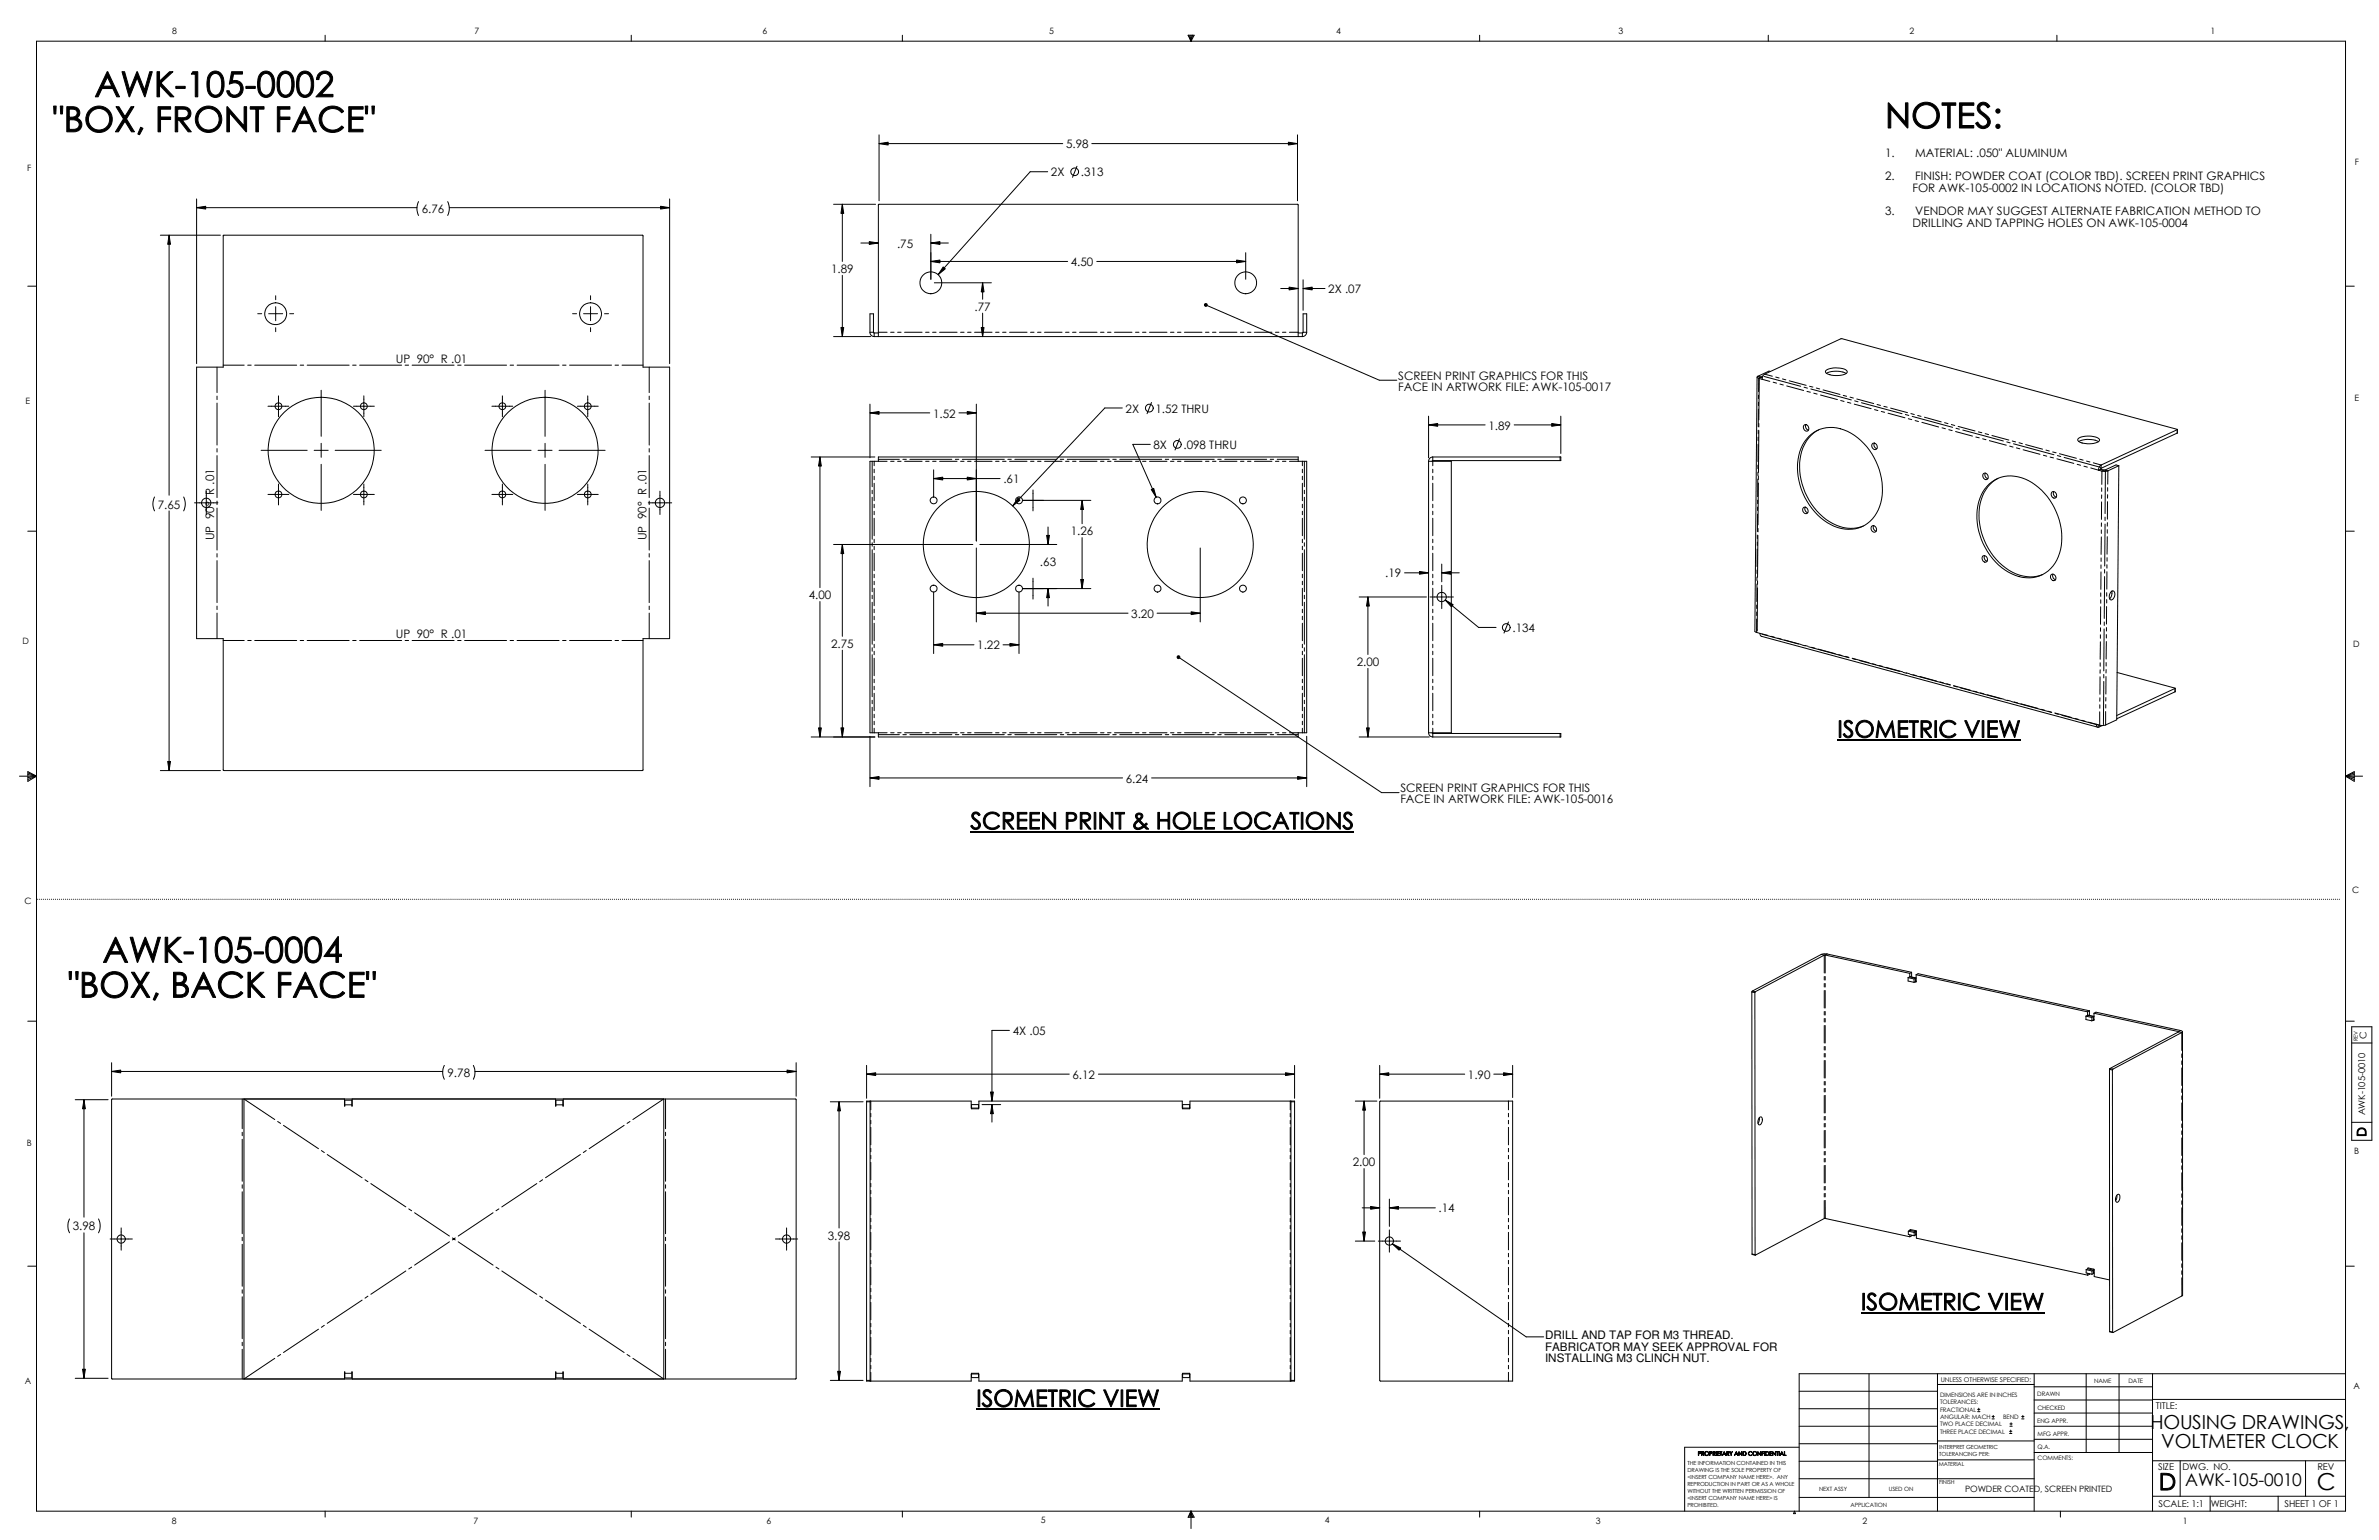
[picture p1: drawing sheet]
<svg xmlns="http://www.w3.org/2000/svg" width="864mm" height="559mm" viewBox="0 0 864 559" stroke-linecap="round" stroke-linejoin="round" font-family="sans-serif">
<defs><g id="words">
<g font-size="12.7">
<text x="34.3" y="35.1">AWK-105-0002</text>
<text x="19.2" y="47.8">&quot;BOX, FRONT FACE&quot;</text>
<text x="684.3" y="46.4">NOTES:</text>
<text x="37.3" y="349.2">AWK-105-0004</text>
<text x="24.8" y="361.9">&quot;BOX, BACK FACE&quot;</text>
</g>
<g font-size="8.5">
<text x="667" y="267.6">ISOMETRIC VIEW</text>
<text x="352.3" y="300.9">SCREEN PRINT &amp; HOLE LOCATIONS</text>
<text x="675.6" y="475.4">ISOMETRIC VIEW</text>
<text x="354.4" y="510.4">ISOMETRIC VIEW</text>
<text x="783.7" y="540.7">D</text>
<text x="841.1" y="540.6">C</text>
</g>
<g font-size="7">
<text x="780.7" y="518.4">HOUSING DRAWINGS,</text>
<text x="784.5" y="525.4">VOLTMETER CLOCK</text>
</g>
<text font-size="6.3" x="793.2" y="539.3">AWK-105-0010</text>
<text font-size="4.6" x="858.9" y="412.5" transform="rotate(-90 858.9 412.5)">D</text>
<g font-size="4.2">
<text x="387" y="53.8">5.98</text>
<text x="684.3" y="56.8">1.</text>
<text x="695.2" y="56.8">MATERIAL: .050&quot; ALUMINUM</text>
<text x="381.5" y="64">2X</text>
<text x="392.4" y="64">.313</text>
<text x="684.3" y="65.3">2.</text>
<text x="695.2" y="65.3">FINISH: POWDER COAT (COLOR TBD). SCREEN PRINT GRAPHICS</text>
<text x="694.3" y="69.5">FOR AWK-105-0002 IN LOCATIONS NOTED. (COLOR TBD)</text>
<text x="153.1" y="77.3">6.76</text>
<text x="684.3" y="78">3.</text>
<text x="695.2" y="78">VENDOR MAY SUGGEST ALTERNATE FABRICATION METHOD TO</text>
<text x="694.3" y="82.2">DRILLING AND TAPPING HOLES ON AWK-105-0004</text>
<text x="325.6" y="89.8">.75</text>
<text x="301.7" y="99.1">1.89</text>
<text x="388.7" y="96.6">4.50</text>
<text x="482.2" y="106.3">2X .07</text>
<text x="353.8" y="112.8">.77</text>
<text x="143.6" y="131.7">UP 90° R .01</text>
<text x="507.6" y="137.7">SCREEN PRINT GRAPHICS FOR THIS</text>
<text x="507.6" y="141.9">FACE IN ARTWORK FILE: AWK-105-0017</text>
<text x="408.6" y="149.7">2X</text>
<text x="419.5" y="149.7">1.52 THRU</text>
<text x="338.7" y="151.5">1.52</text>
<text x="540.3" y="155.9">1.89</text>
<text x="418.8" y="162.9">8X</text>
<text x="429.6" y="162.9">.098 THRU</text>
<text x="364.2" y="175.3">.61</text>
<text x="57.3" y="184.5">7.65</text>
<text x="77.8" y="196" transform="rotate(-90 77.8 196)">UP 90° R .01</text>
<text x="234.7" y="196" transform="rotate(-90 234.7 196)">UP 90° R .01</text>
<text x="388.7" y="194.2">1.26</text>
<text x="377.5" y="205.4">.63</text>
<text x="502.8" y="209.5">.19</text>
<text x="293.6" y="217.4">4.00</text>
<text x="410.7" y="224.2">3.20</text>
<text x="143.6" y="231.6">UP 90° R .01</text>
<text x="549.1" y="229.3">.134</text>
<text x="301.7" y="235.1">2.75</text>
<text x="354.8" y="235.7">1.22</text>
<text x="492.5" y="241.7">2.00</text>
<text x="408.7" y="284">6.24</text>
<text x="508.3" y="287.4">SCREEN PRINT GRAPHICS FOR THIS</text>
<text x="508.3" y="291.5">FACE IN ARTWORK FILE: AWK-105-0016</text>
<text x="367.6" y="375.5">4X .05</text>
<text x="162.5" y="390.8">9.78</text>
<text x="389.3" y="391.5">6.12</text>
<text x="532.9" y="391.5">1.90</text>
<text x="491.1" y="423.2">2.00</text>
<text x="522.2" y="439.9">.14</text>
<text x="26.4" y="446.5">3.98</text>
<text x="300.5" y="449.8">3.98</text>
<text x="560.9" y="485.8">DRILL AND TAP FOR M3 THREAD.</text>
<text x="560.9" y="490.1">FABRICATOR MAY SEEK APPROVAL FOR</text>
<text x="560.9" y="494.3">INSTALLING M3 CLINCH NUT.</text>
</g>
<g font-size="3.4">
<text x="859" y="376.9" transform="rotate(-90 859 376.9)">C</text>
<text x="858.6" y="404.7" transform="rotate(-90 858.6 404.7)">AWK-105-0010</text>
<text x="782.6" y="511.2">TITLE:</text>
<text x="783.4" y="533.2">SIZE</text>
<text x="792.2" y="533.3">DWG. NO.</text>
<text x="841.2" y="533.4">REV</text>
<text x="783.6" y="546.8">SCALE: 1:1</text>
<text x="802.5" y="546.9">WEIGHT:</text>
<text x="829.3" y="546.8">SHEET 1 OF 1</text>
</g>
<g font-size="3.2">
<text x="62.5" y="12.4">8</text>
<text x="172.3" y="12.3">7</text>
<text x="276.7" y="12.4">6</text>
<text x="380.8" y="12.4">5</text>
<text x="485" y="12.3">4</text>
<text x="587.5" y="12.4">3</text>
<text x="693.1" y="12.4">2</text>
<text x="802.4" y="12.4">1</text>
<text x="854.8" y="59.7">F</text>
<text x="9.9" y="62">F</text>
<text x="9.3" y="146.5">E</text>
<text x="854.7" y="145.5">E</text>
<text x="8.2" y="233.6">D</text>
<text x="854.2" y="234.9">D</text>
<text x="8.8" y="328.1">C</text>
<text x="853.9" y="324.1">C</text>
<text x="9.7" y="415.8">B</text>
<text x="854.6" y="418.6">B</text>
<text x="9" y="502">A</text>
<text x="854.3" y="503.9">A</text>
<text x="713.4" y="541.4">POWDER COATED, SCREEN PRINTED</text>
<text x="62.3" y="552.9">8</text>
<text x="171.9" y="553">7</text>
<text x="278.3" y="552.9">6</text>
<text x="377.9" y="552.8">5</text>
<text x="481" y="552.8">4</text>
<text x="579.3" y="552.8">3</text>
<text x="676.2" y="552.9">2</text>
<text x="792.4" y="552.8">1</text>
</g>
<text font-size="2.4" x="704.5" y="501.4">UNLESS OTHERWISE SPECIFIED:</text>
<g font-size="2.2">
<text x="760.2" y="501.8">NAME</text>
<text x="772.7" y="501.9">DATE</text>
<text x="704.3" y="506.9">DIMENSIONS ARE IN INCHES</text>
<text x="704.3" y="509.6">TOLERANCES:</text>
<text x="739.6" y="506.6">DRAWN</text>
<text x="704.3" y="512.3">FRACTIONAL</text>
<text x="704.3" y="514.9">ANGULAR: MACH</text>
<text x="727.2" y="514.9">BEND</text>
<text x="739.6" y="511.5">CHECKED</text>
<text x="704.3" y="520.2">THREE PLACE DECIMAL</text>
<text x="704.3" y="517.6">TWO PLACE DECIMAL</text>
<text x="739.5" y="516.2">ENG APPR.</text>
<text x="739.6" y="520.9">MFG APPR.</text>
<text x="739.6" y="525.6">Q.A.</text>
<text x="739.6" y="529.8">COMMENTS:</text>
</g>
<g font-size="2.1">
<text x="660.3" y="540.9">NEXT ASSY</text>
<text x="685.6" y="540.9">USED ON</text>
<text x="671.7" y="546.7">APPLICATION</text>
</g>
<g font-size="2">
<text x="855.9" y="377.7" transform="rotate(-90 855.9 377.7)">REV</text>
<text x="704" y="525.8">INTERPRET GEOMETRIC</text>
<text x="612.5" y="531.7">THE INFORMATION CONTAINED IN THIS</text>
<text x="616.3" y="528.2">PROPRIETARY AND CONFIDENTIAL</text>
<text x="703.8" y="531.8">MATERIAL</text>
<text x="704" y="528.3">TOLERANCING PER:</text>
<text x="612.5" y="534.2">DRAWING IS THE SOLE PROPERTY OF</text>
<text x="612.5" y="536.7">&lt;INSERT COMPANY NAME HERE&gt;. ANY</text>
<text x="612.5" y="539.2">REPRODUCTION IN PART OR AS A WHOLE</text>
<text x="703.9" y="538.6">FINISH</text>
<text x="612.5" y="541.8">WITHOUT THE WRITTEN PERMISSION OF</text>
<text x="612.5" y="544.3">&lt;INSERT COMPANY NAME HERE&gt; IS</text>
<text x="612.5" y="546.8">PROHIBITED.</text>
</g>
</g></defs>
<g fill="none" stroke="#000" stroke-width=".36">
<path d="M13.3 14.9h838.1v533.4h-838.1zM118 12.8v2.1M229.1 12.8v2.1M327.6 12.8v2.1M431.3 12.8h2.2l-1.2 2.1zM431.5 12.8l.8 2.1M432 12.8l.3 2.1M432.7 12.8l-.4 2.1M432.9 12.8l-.6 2.1M537.1 12.8v2.1M641.9 12.8v2.1M746.7 12.8v2.1"/>
<path d="M319.1 52.1l3.3-.5v1zM319.1 52.1h66.7M319.1 48.9v24M396.3 52.1h74.7M467.7 51.6l3.3 .5-3.3 .5zM471 48.9v24M71.4 75.4l3.3-.6v1.1zM71.4 72.2v59.8M71.4 75.4h79.9M151.9 73.2a5.6 5.6 0 0 0 0 5M162.5 73.2a5.6 5.6 0 0 1 0 5M163.1 75.4h80"/>
<path d="M239.8 74.8l3.3 .6-3.3 .5zM243.1 72.2v59.8M302.6 74.1h15.2M305.8 74.1l.5 3.3h-1zM305.8 74.1v20.8M380.3 62.3h-6.3l-33.4 37.4M390.9 60.3l-1.6 4M58.2 85.3h21.8M61.4 85.3l.5 3.3h-1zM61.4 85.3v94.4M81 85.5h152.4v47.7h9.7v98.5h-9.7l-.1 47.9-152.3-.2v-47.7h-9.6v-98.5h9.6zM305.8 99.9v22.2"/>
<path d="M312.5 88.2h6.4M315.6 87.7l3.3 .5-3.3 .5zM337.9 94.9l3.3-.5v1zM337.9 88.2l3.3-.5v1zM337.9 85v16.3M337.9 94.9h49.7M337.9 88.2h6.4M342.4 96.9l.8 .6-2.6 2.2zM398.1 94.9h54.1M448.9 94.4l3.3 .5-3.3 .5zM452.2 91.7v9.6M10.1 103.8h3.2"/>
<path d="M93.6 113.8h1.4M97.5 113.8h5.1M100.1 107.3v1.5M100.1 111.3v5.1M100.1 118.9v1.5M105.2 113.8h1.4M207.9 113.8h1.4M211.8 113.8h5.1M214.4 107.3v1.5M214.4 111.3v5.1M214.4 118.9v1.5M219.5 113.8h1.4"/>
<path d="M305.3 118.8h1l-.5 3.3zM339.2 102.6h20.7M356.2 118.8h1l-.5 3.3zM356.7 102.6l.5 3.3h-1zM356.7 102.6v6M356.7 113.6v8.5M437.4 110.3a.5 .5 0 0 1 .8 .2 .5 .5 0 0 1-.5 .7 .5 .5 0 0 1-.4-.8l.4 .3-.4-.3zM437.7 110.7l63 27.3h6.4M464.9 104.7h6.4M468 104.2l3.3 .5-3.3 .5zM473 104.7l3.3-.5v1zM473 101.5v11.1"/>
<path d="M473 104.7h8M851.4 103.8h3.2M78.8 133.2v9.3M81 132.5h7.6M89.9 132.5h1.3M92.5 132.5h15.2M109 132.5h1.2M111.5 132.5h15.2M128 132.5h1.3M130.6 132.5h15.2M147.1 132.5h1.2M149.6 132.5h15.2"/>
<path d="M166.1 132.5h1.3M168.7 132.5h15.2M185.2 132.5h1.2M187.7 132.5h15.2M204.2 132.5h1.3M206.8 132.5h15.2M223.3 132.5h1.2M225.8 132.5h7.6M235.7 133.2v9.3M302.6 122.1h13.5M315.8 120.6a1.52 1.52 0 0 0 1.5 1.5M315.8 120.6v-6.7h1.3v6.7"/>
<path d="M315.8 120.6h1.3M317.1 120.6l.2 .2M317.3 120.8v1.3M317.3 122.1h155.5M317.3 120.8h1.6M318.9 122.1l.1-48h152.1l.2 48M318.9 120.6h3.1M323.3 120.6h1.3M325.8 120.6h1.3M328.4 120.6h6.3M336 120.6h1.3M338.5 120.6h1.3"/>
<path d="M341.1 120.6h6.3M348.7 120.6h1.3M351.2 120.6h1.3M353.8 120.6h6.3M361.4 120.6h1.3M363.9 120.6h1.3M366.5 120.6h6.3M374.1 120.6h1.3M376.6 120.6h1.3M379.2 120.6h6.3M386.8 120.6h1.3M389.3 120.6h1.3"/>
<path d="M391.9 120.6h6.3M399.5 120.6h1.3M402 120.6h1.3M404.6 120.6h6.3M412.2 120.6h1.3M414.7 120.6h1.3M417.3 120.6h6.3M424.9 120.6h1.3M427.4 120.6h1.3M430 120.6h6.3M437.6 120.6h1.3M440.1 120.6h1.3"/>
<path d="M442.7 120.6h6.3M450.3 120.6h1.3M452.8 120.6h1.3M455.4 120.6h6.3M463 120.6h1.3M465.5 120.6h1.3M468.1 120.6h3.2M471.3 120.8h1.5M472.8 120.8v1.3M473 120.6l-.2 .2M473 120.6v-6.7h1.3v6.7M473 120.6h1.3"/>
<path d="M474.3 120.6a1.59 1.59 0 0 1-1.5 1.5M637.8 136.9l-.8 92.2 .5 .3 1.4 .4M638.1 136.5l-.3 .4 .6 .4M638.1 136.5l1 .3M638.4 137.3v4.8M638.4 137.3l4 1.1M638.6 136.8l-.1 15.6M639.1 136.8l.1 .1M639.1 136.8v.1M639.2 136.9l-.8 .4M639.2 136.9l.5 .2M640 136.4l-.9 .4"/>
<path d="M640.4 136.6l13.3 3.6M640.6 135.8l-.8 .9-.1 .9M640.6 135.8l28-12.9 121.8 33M640.6 135.8l2.8 .7M642.7 134.8l-.5-.1-4.1 1.8M643.7 138.7l1.2 .3M644.6 136.8l1.2 .4M646.1 139.4l1.3 .3M647.1 137.5l1.2 .3M649.5 138.2l6.2 1.6M662.9 134.4a7.9 7.9 0 0 1 7.4 0l.3 .5a3.5 3.5 0 0 1-3.6 1.4 5.7 5.7 0 0 1-4.3-1.2zM663 135.5a8.5 8.5 0 0 1 7.2 0"/>
<path d="M78.8 143.7v1.3M78.8 146.3v15.2M97.3 147.4h7.6M101.1 143.6v7.6M116.6 141.6v16.7M128.3 147.4h7.6M132.1 143.6v7.6M178.6 147.4h7.5M182.4 143.6v7.6M197.9 141.6v16.7M209.6 147.4h7.6M213.4 143.6v7.6"/>
<path d="M235.7 143.7v1.3M235.7 146.3v15.2M315.8 149.8l3.3-.5v1zM315.8 146.6v19.5M315.8 149.8h21.7M348.1 149.8h6.3M351.1 149.3l3.3 .5-3.3 .5zM354.4 146.6v49.7M407.4 148h-6.3l-33.5 35.6M418 146.1l-1.6 4M428.2 159.2l-1.6 4.1M518.6 154.2l3.3-.5v1z"/>
<path d="M518.6 151v15.1M518.6 154.2h20.5M549.7 154.2h16.9M563.3 153.7l3.3 .5-3.3 .5zM566.6 151v13.5M638.2 158.6v1.3M638.3 156.1v1.3M638.3 148.5v6.3M638.3 143.4v1.3M638.3 145.9v1.3M638.5 156.2l-.2 15.3M638.5 153.7v1.2"/>
<path d="M648.6 140l6.1 1.7M654.8 154.4a1.16 1.16 0 0 1 1.7 .5 1.16 1.16 0 0 1-.7 1.6l-.9-.6-.3-.8zM654.9 140.5l1.2 .3M655.5 154.1l-.1 .6 .3 .8 .8 .6M656 142l1.2 .3M656.5 158.5a12.6 12.6 0 0 1 16.6-.6 23.8 23.8 0 0 1 9.2 25.9 11.9 11.9 0 0 1-17.8 6.5 23.5 23.5 0 0 1-10.7-27.5l1.2-2.4zM656.9 140.2l1.2 .3M657.4 141.1l14.6 4M658.4 142.7l1.2 .3M659.3 140.8l1.3 .3M660.2 156a14.8 14.8 0 0 0-6.9 15 23.4 23.4 0 0 0 14.6 20.1l3.8 .6 2.5-.2 2.2-.6M660.9 143.3l6.1 1.7"/>
<path d="M661.8 141.5l6.1 1.6M668.2 145.3l1.2 .4M669.1 143.5l1.2 .3M670.6 146l1.3 .3M671.6 144.1l1.2 .3M673.1 146.6l6.1 1.7M673.3 145.5l1.2 .3M674 144.8l6.2 1.6M675.7 146.1l14.8 4M680.5 148.6l1.2 .4M681.4 146.8l1.2 .3M682.9 149.3l1.3 .3"/>
<path d="M683.9 147.4l1.2 .3M685.4 149.9l6.1 1.7M686.3 148.1l6.1 1.6M691.7 150.4l1.2 .3M692.7 151.9l1.3 .4M693.7 150.1l1.2 .3M694.1 151.1l14.7 4M695.2 152.6l1.2 .4M696.1 150.7l1.3 .4M697.7 153.2l6 1.7M698.6 151.4l6.1 1.7M705 155.2l1.2 .4"/>
<path d="M705.9 153.4l1.2 .3M707.4 155.9l1.3 .4M708.4 154.1l1.2 .3M709.9 156.6l6.1 1.6M710.1 155.4l1.2 .3M710.8 154.7l6.2 1.7M712.5 156l14.7 4M717.3 158.6l1.2 .3M718.2 156.7l1.2 .3M719.7 159.2l1.2 .4M720.6 157.4l1.3 .3M722.2 159.9l6.1 1.6"/>
<path d="M723.1 158l6.1 1.7M754.5 159.1a7.7 7.7 0 0 1 7.6 .3l.1 .2a3.6 3.6 0 0 1-3.6 1.4 4.7 4.7 0 0 1-4.4-1.4zM790.4 155.9l-27.7 12.8M790.4 157.1l-27.7 12.8M790.4 157.1h.1M790.4 155.9v1.2M74.9 178.2v8.5M78.8 162.8v1.2M78.8 165.3v15.3M94.8 163.4h16.7M97.3 179.4h7.6M101.1 175.6v7.6"/>
<path d="M114 163.4h5.1M116.6 160.9v5M116.6 168.5v16.7M121.7 163.4h16.7M128.3 179.4h7.6M132.1 175.6v7.6M176.1 163.4h16.7M178.6 179.4h7.5M182.4 175.6v7.6M195.3 163.4h5.1M197.9 160.9v5M197.9 168.5v16.7"/>
<path d="M202.9 163.4h16.8M209.6 179.4h7.6M213.4 175.6v7.6M235.7 162.8v1.2M235.7 165.3v15.3M239.6 178.2v8.5M294.5 165.8h23.1M297.6 165.8l.6 3.3h-1.1zM297.6 165.8v47.4M316.6 167.4v9.2M316.6 177.9v1.3M317.3 167.4v1.6"/>
<path d="M317.3 170.3v1.2M317.3 172.8v1.3M317.3 175.3v6.4M318.9 167.4v-1.6h152.4v1.6M318.9 166.7h7.6M322 167.4h-6.2v98.5h6.2M323.3 167.4h1.3M325.8 167.4h1.3M327.7 166.7h1.3M328.4 167.4h6.3M330.3 166.7h15.2M336 167.4h1.3"/>
<path d="M338.5 167.4h1.3M338.9 173.7l3.3-.6v1.1zM338.9 173.7h24.2M338.9 170.5v9.8M341.1 167.4h6.3M346.8 166.7h1.3M348.7 167.4h1.3M349.3 166.7h15.3M351.1 173.1l3.3 .6-3.3 .5zM351.2 167.4h1.3M353.8 167.4h6.3M361.4 167.4h1.3"/>
<path d="M363.9 167.4h1.3M365.8 166.7h1.3M366.5 167.4h6.3M368.4 166.7h15.2M374.1 167.4h1.3M375 177.8v7.6M376.6 167.4h1.3M379.2 167.4h6.3M384.9 166.7h1.3M386.8 167.4h1.3M387.4 166.7h15.3M389.3 167.4h1.3"/>
<path d="M391.9 167.4h6.3M399.5 167.4h1.3M402 167.4h1.3M403.9 166.7h1.3M404.6 167.4h6.3M406.5 166.7h15.2M412.2 167.4h1.3M414.7 167.4h1.3M417.3 167.4h6.3M417.6 161.2h-6.4l8.5 19.2M417.9 177.6l.9-.4 .9 3.2zM423 166.7h1.3"/>
<path d="M424.9 167.4h1.3M425.5 166.7h15.3M427.4 167.4h1.3M430 167.4h6.3M437.6 167.4h1.3M440.1 167.4h1.3M442 166.7h1.3M442.7 167.4h6.3M444.6 166.7h15.2M450.3 167.4h1.3M452.8 167.4h1.3M455.4 167.4h6.3"/>
<path d="M461.1 166.7h1.3M463 167.4h1.3M463.6 166.7h7.7M465.5 167.4h1.3M468.1 167.4h6.2v98.5h-6.2M472.8 167.4v1.6M472.8 170.3v1.2M472.8 172.8v1.3M472.8 175.3v6.4M473.5 167.4v9.2M473.5 177.9v1.3M518.6 167.4h8.2v98.5h-8.2"/>
<path d="M518.6 167.4v98.5M520.1 165.8a1.59 1.59 0 0 0-1.5 1.6M520.1 167.1l-.2 .3M520.1 165.8h46.5v1.3h-46.5M520.1 165.8v1.3M520.1 167.4v1.6M520.1 170.3v1.2M520.1 172.8v1.3M520.1 175.3v6.4M566.3 165.8v1.3M638.1 173.9l-.1 6.3M638.1 168.8v1.3"/>
<path d="M638.1 171.3v1.3M638.2 161.2v6.3M638.3 172.7v1.3M638.3 175.3l-.1 15.2M679.9 160.9a1.21 1.21 0 0 1 1.5 .7 1.21 1.21 0 0 1-.8 1.6 1.35 1.35 0 0 1-.7-2.3zM680.4 160.8l-.1 1 1 1M720 171.9a1.2 1.2 0 0 1 1.6 .5 1.2 1.2 0 0 1-.5 1.6 1.39 1.39 0 0 1-1.1-2.1zM720.7 171.7l-.2 .6 .3 .8 .8 .6M722.1 175.6a12.8 12.8 0 0 1 16.7 .4 23.8 23.8 0 0 1 8.8 24.7 12 12 0 0 1-18.5 6.9 23.6 23.6 0 0 1-10.5-26.6 12.8 12.8 0 0 1 3.5-5.4zM725.3 173.6a14.2 14.2 0 0 0-6.9 13.4 23.5 23.5 0 0 0 14.6 21.7l1.3 .3a11.4 11.4 0 0 0 7.2-.6M728.5 160.4l1.2 .3M729.5 161.9l1.3 .3"/>
<path d="M730.5 160l1.2 .4M730.9 161l14.7 4M732 162.5l1.2 .4M732.9 160.7l1.2 .3M734.4 163.2l6.1 1.6M735.3 161.3l6.2 1.7M741.8 165.2l1.2 .3M742.7 163.3l1.2 .4M744.2 165.9l1.2 .3M744.9 178.6a1.22 1.22 0 0 1 1.5 .6 1.22 1.22 0 0 1-.5 1.6 1.39 1.39 0 0 1-1-2.2zM745.2 164l1.2 .3M745.5 178.4l-.1 .6 .2 .8 .9 .6"/>
<path d="M746.7 166.5l6.1 1.6M746.8 165.3l1.3 .4M747.6 164.6l6.1 1.7M749.3 166l13.3 3.6M754 168.5l1.3 .3M754.6 160.2a8.3 8.3 0 0 1 7.1 .1M755 166.6l1.2 .4M756.5 169.2l1.2 .3M757.4 167.3l1.3 .3M758.9 169.8l2.9 .8M759.9 167.9l2.8 .8M761.8 170.6l1.2 .3"/>
<path d="M762.6 170.3l1.2 .3M762.6 170.3l-.8 .3M762.7 168.7a2.04 2.04 0 0 0-.9 1.9M762.7 169.9l-.1 .4M762.7 168.7v1.2M762.9 179.6v1.2M762.9 177v1.3M763 170.9v4.9M763.8 170.6h.3M763.8 170.6l-.8 .3M764.1 170.6l1.1 .3M764.3 170.7l-.1 15.7"/>
<path d="M765.1 179.5l-.1 1.3M765.1 177v1.2M765.2 170.9h-2.2M765.2 170.8l-.1 4.9M769.2 169l-4 1.9M769.2 169l-.8 92.2-4 1.9M769.2 169l-1.1-.3-4 1.9M10.1 192.7h3.2M56.1 180.3a5.6 5.6 0 0 0 0 5.1M61.4 185.4v94.2M66.7 180.3a5.6 5.6 0 0 1 0 5.1M70.6 182.5h8.5"/>
<path d="M78.8 181.8v1.3M78.8 184.4v15.2M235.3 182.5h8.5M235.7 181.8v1.3M235.7 184.4v15.2M302.6 197.6h50.5M305.8 197.6l.5 3.3h-1zM305.8 197.6v33.3M316.6 180.4v15.3M316.6 196.9v1.3M316.6 199.5v15.2M317.3 183v1.2"/>
<path d="M317.3 185.5v1.3M317.3 188v6.4M317.3 195.7v1.2M317.3 198.2v1.3M354.4 198.8v26.9M355.7 197.6h27.9M369.5 180.8l.7 .7-2.6 2.1zM371.2 181.6h24.8M379.9 194.3h1.1l-.6 3.3zM380.4 191.2v6.4M392.8 181.6l.5 3.3h-1zM392.8 181.6v8.4"/>
<path d="M392.8 195.1v18.5M435.7 198.8v26.9M472.8 183v1.2M472.8 185.5v1.3M472.8 188v6.4M472.8 195.7v1.2M472.8 198.2v1.3M473.5 180.4v15.3M473.5 196.9v1.3M473.5 199.5v15.2M520.1 183v1.2M520.1 185.5v1.3"/>
<path d="M520.1 188v6.4M520.1 195.7v1.2M520.1 198.2v1.3M637.9 199.2l-.1 6.4M637.9 194.1v1.3M637.9 196.7v1.3M638 184v1.3M638 186.5v6.4M638 181.5v1.3M638.1 194.3l-.1 15.2M638.2 191.7v1.3M654.8 184.1a1.21 1.21 0 0 1 1.4 .8 1.21 1.21 0 0 1-.7 1.5 1.35 1.35 0 0 1-1.1-.9 1.35 1.35 0 0 1 .4-1.4z"/>
<path d="M655.3 184l-.1 .7 .2 .8 .8 .6M679.4 191.1a1.17 1.17 0 0 1 1.7 .4 1.17 1.17 0 0 1-.7 1.6l-1-.6-.2-.7zM680.1 190.7l-.1 1.1 1.1 .9M762.8 194.8l-.1 6.4M762.8 192.3v1.2M762.8 189.7v1.3M762.9 182.1l-.1 6.4M764.2 190.2l-.2 15.2M764.2 187.6v1.3M765 194.7l-.1 6.4M765 192.2v1.3M765 189.7v1.2"/>
<path d="M765 182v6.4M851.4 192.7h3.2M78.8 200.9v1.2M78.8 203.4v15.3M78.8 219.9v1.3M235.7 200.9v1.2M235.7 203.4v15.3M235.7 219.9v1.3M297.6 218.3v49.1M316.6 216v1.3M316.6 218.5v15.3M317.3 200.7v6.4"/>
<path d="M317.3 208.4v1.2M317.3 210.9v1.3M317.3 213.4v6.4M338.9 214.8v22.4M369.9 214.8v22.4M371.2 213.6h24.8M375 209.8v7.6M380.4 213.6l.6 3.3h-1.1zM380.4 213.6v6.3M392.3 210.3h1l-.5 3.3zM472.8 200.7v6.4M472.8 208.4v1.2"/>
<path d="M472.8 210.9v1.3M472.8 213.4v6.4M473.5 216v1.3M473.5 218.5v15.3M493.4 216.6h24.4M496.6 216.6l.5 3.3h-1zM496.6 216.6v20.9M509.9 207.9h8.7M515.3 207.3l3.3 .6-3.3 .5zM519.1 216.6h8.5M520.1 200.7v6.4M520.1 208.4v1.2"/>
<path d="M520.1 210.9v1.3M520.1 213.4v6.4M523.4 207.9l3.3-.6v1.1zM523.4 204.7v6.4M523.4 212.4v8.5M523.4 207.9h6.3M524.6 217.7l2.9 1.7-.6 .8zM524.6 217.7l12.1 10h6.4M637.7 219.5v1.3M637.8 209.4v1.3M637.8 211.9v6.4M637.8 206.8v1.3"/>
<path d="M638 210.8v1.2M638 213.3l-.1 15.6M719.7 201.8a1.22 1.22 0 0 1 1.6 .6 1.22 1.22 0 0 1-.5 1.6 1.44 1.44 0 0 1-1.1-2.2zM720.4 201.6l-.1 1.1 .5 .7 .6 .2M744.6 208.5a1.2 1.2 0 0 1 1.6 .6 1.2 1.2 0 0 1-.5 1.6 1.35 1.35 0 0 1-1.1-2.2zM745.2 208.3l-.1 .7 .3 .8 .8 .6M762.6 215.1v1.3M762.6 217.6v1.3M762.7 207.5l-.1 6.4M762.7 205v1.2M762.7 202.4v1.3M764 209.2l-.1 15.2"/>
<path d="M764 206.7v1.2M764.8 215.1v1.2M764.8 217.6v1.2M764.8 207.4v6.4M764.8 204.9v1.3M764.9 202.4v1.2M766.4 214.7l.6-.3a1.81 1.81 0 0 1 .6 1.9 1.81 1.81 0 0 1-1.5 1.3 2.18 2.18 0 0 1 .3-2.9zM766.5 214.5l.1 1.3-.8 1.5M78.8 222.5v9.2M81 232.4h7.6M89.9 232.4h1.3M92.5 232.4h15.2"/>
<path d="M109 232.4h1.2M111.5 232.4h15.2M128 232.4h1.3M130.6 232.4h15.2M147.1 232.4h1.2M149.6 232.4h15.2M166.1 232.4h1.3M168.7 232.4h15.2M185.2 232.4h1.2M187.7 232.4h15.2M204.2 232.4h1.3M206.8 232.4h15.2"/>
<path d="M223.3 232.4h1.2M225.8 232.4h7.6M235.7 222.5v9.2M305.8 235.9v31.5M316.6 235v1.3M316.6 237.6v15.2M317.3 221.1v1.2M317.3 223.6v1.3M317.3 226.1v6.4M317.3 233.8v1.2M317.3 236.3v1.3M317.3 238.8v6.4"/>
<path d="M338.9 234l3.3-.5v1zM338.9 234h14.7M354.4 222.5l3.3-.5v1zM354.4 222.5h55.1M364.1 234h5.8M366.6 233.5l3.3 .5-3.3 .5zM420 222.5h15.7M427.4 238.2a.49 .49 0 0 1 .8 0 .49 .49 0 0 1-.3 .7 .49 .49 0 0 1-.6-.5l.1-.2 .4 .3zM427.8 238.5l73.7 49.1h6.4M432.4 222l3.3 .5-3.3 .5zM472.8 221.1v1.2M472.8 223.6v1.3"/>
<path d="M472.8 226.1v6.4M472.8 233.8v1.2M472.8 236.3v1.3M472.8 238.8v6.4M473.5 235v1.3M473.5 237.6v15.2M520.1 221.1v1.2M520.1 223.6v1.3M520.1 226.1v6.4M520.1 233.8v1.2M520.1 236.3v1.3M520.1 238.8v6.4"/>
<path d="M547.6 225.7l-1.6 4M637.7 224.6v4.8M637.7 222.1v1.3M638.9 229.8l.1 .7 .4 .4 122.1 33M638.9 229.8l2.8 .7M639.7 230.1l13.2 3.6M642.9 230.9l1.2 .3M645.4 231.6l1.2 .3M647.8 232.2l6.1 1.7M654.1 234l1.2 .4M655.2 234.2l1.2 .3M656.5 234.7l14.7 4"/>
<path d="M657.6 234.9l1.2 .3M660.1 235.5l6.1 1.7M667.4 237.5l1.3 .4M669.9 238.2l1.2 .3M672.3 238.8l6.2 1.7M672.5 239l1.2 .3M674.9 239.6l14.7 4M762.5 232.9l-.1 6.3M762.5 230.3v1.3M762.5 227.8v1.3M762.6 220.2l-.1 6.3M763.8 228.2l-.1 15.3"/>
<path d="M763.9 225.7v1.2M764.6 232.8l-.1 6.3M764.6 230.3v1.2M764.7 227.7v1.3M764.7 220.1v6.3M316.6 254.1v1.3M316.6 256.6v9.3M317.3 246.5v1.2M317.3 249v1.3M317.3 251.5v6.4M317.3 259.2v1.2M472.8 246.5v1.2"/>
<path d="M472.8 249v1.3M472.8 251.5v6.4M472.8 259.2v1.2M473.5 254.1v1.3M473.5 256.6v9.3M496.6 242.5v24.9M520.1 246.5v1.2M520.1 249v1.3M520.1 251.5v6.4M520.1 259.2v1.2M679.7 240.8l1.2 .4M682.2 241.5l1.2 .3"/>
<path d="M684.6 242.1l6.1 1.7M690.9 244l1.2 .3M691.9 244.1l1.3 .4M693.3 244.6l14.7 4M694.4 244.8l1.2 .4M696.8 245.4l6.2 1.7M704.2 247.4l1.2 .4M706.7 248.1l1.2 .4M709.1 248.8l6.2 1.6M709.3 248.9l1.2 .4M711.7 249.6l14.7 4M716.4 250.8l1.3 .3"/>
<path d="M718.9 251.4l1.2 .4M721.4 252.1l6.1 1.6M727.7 253.9l1.2 .4M728.7 254.1l1.3 .3M730.1 254.5l14.7 4M731.2 254.7l1.2 .4M733.6 255.4l6.2 1.6M741 257.4l1.2 .3M743.5 258.1l1.2 .3M745.9 258.7l6.1 1.6M746 258.9l1.3 .3M748.5 259.5l13.2 3.6"/>
<path d="M762.2 258.3v4.8M762.3 255.7v1.3M762.3 253.2v1.3M762.3 245.6v6.3M762.4 243l-.1 1.3M762.4 240.5v1.3M763.7 247.3l-.1 15.6M763.7 244.7v1.3M764.4 258.2v4.9M764.4 255.7v1.2M764.5 253.1l-.1 1.3M764.5 245.5v6.3"/>
<path d="M764.5 243v1.2M764.5 240.4v1.3M768.5 244l21.1 5.8M789.6 249.8v1.2M789.6 249.8l-21.2 9.8M789.6 251l-21.2 9.8M10.1 280l3.2 1.6-3.2 1.9zM58.2 279.6h21.8M60.9 276.3h1l-.5 3.3zM294.5 267.4h23.1M297.1 264.1h1.1l-.6 3.3zM305.3 264.1h1l-.5 3.3z"/>
<path d="M315.8 267.2v18.3M317.3 261.7v1.3M317.3 264.2v1.7M318.9 265.9v1.5h152.4v-1.5M318.9 266.6h7.6M323.3 265.9h1.3M325.8 265.9h1.3M327.7 266.6h1.3M328.4 265.9h6.3M330.3 266.6h15.2M336 265.9h1.3M338.5 265.9h1.3"/>
<path d="M341.1 265.9h6.3M346.8 266.6h1.3M348.7 265.9h1.3M349.3 266.6h15.3M351.2 265.9h1.3M353.8 265.9h6.3M361.4 265.9h1.3M363.9 265.9h1.3M365.8 266.6h1.3M366.5 265.9h6.3M368.4 266.6h15.2M374.1 265.9h1.3"/>
<path d="M376.6 265.9h1.3M379.2 265.9h6.3M384.9 266.6h1.3M386.8 265.9h1.3M387.4 266.6h15.3M389.3 265.9h1.3M391.9 265.9h6.3M399.5 265.9h1.3M402 265.9h1.3M403.9 266.6h1.3M404.6 265.9h6.3M406.5 266.6h15.2"/>
<path d="M412.2 265.9h1.3M414.7 265.9h1.3M417.3 265.9h6.3M423 266.6h1.3M424.9 265.9h1.3M425.5 266.6h15.3M427.4 265.9h1.3M430 265.9h6.3M437.6 265.9h1.3M440.1 265.9h1.3M442 266.6h1.3M442.7 265.9h6.3"/>
<path d="M444.6 266.6h15.2M450.3 265.9h1.3M452.8 265.9h1.3M455.4 265.9h6.3M461.1 266.6h1.3M463 265.9h1.3M463.6 266.6h7.7M465.5 265.9h1.3M472.8 261.7v1.3M472.8 264.2v1.7M474.3 267.2v18.3M493.4 267.4h25.4"/>
<path d="M496.1 264.1h1l-.5 3.3zM518.6 265.9a1.52 1.52 0 0 0 1.5 1.5M519.9 265.9l.2 .2M520.1 266.1h46.5v1.3h-46.5M520.1 261.7v1.3M520.1 264.2v1.7M520.1 266.1v1.3M566.3 266.1v1.3M753.2 260.7l1.3 .3M755.7 261.4l1.2 .3M758.1 262l2.9 .8M761 262.8a.74 .74 0 0 0 .1 .8 .74 .74 0 0 0 .8 .2"/>
<path d="M761 262.8l1.2 .3M761.9 263.1v.7M763.1 263.3l-1.2 .5M764.4 263.1h-2.2M7.1 281.6h6.2M10.1 280.5l3.2 1.1M10.1 281.1l3.2 .5M13.3 281.6l-3.2 1.2M13.3 281.6l-3.2 .6M315.8 282.3l3.3-.5v1zM315.8 282.3h91.7M418 282.3h56.3"/>
<path d="M471 281.8l3.3 .5-3.3 .5zM851.4 281.6h6.2M851.4 281.6l3.2 .6M851.4 281.6l3.2-1.6v3.5zM851.4 281.6l3.2 1.2M854.6 280.5l-3.2 1.1M854.6 281.1l-3.2 .5M13.6 326.3h.1M14.4 326.3h.1M15.1 326.3h.1M15.8 326.3h.1M16.5 326.3h.1"/>
<path d="M17.2 326.3h.1M17.9 326.3h.1M18.7 326.3h.1M19.4 326.3h.1M20.1 326.3h.1M20.8 326.3h.1M21.5 326.3h.1M22.3 326.3h.1M23 326.3h.1M23.7 326.3h.1M24.4 326.3h.1M25.1 326.3h.1"/>
<path d="M25.9 326.3h.1M26.6 326.3h.1M27.3 326.3h.1M28 326.3h.1M28.7 326.3h.1M29.5 326.3h.1M30.2 326.3h.1M30.9 326.3h.1M31.6 326.3h.1M32.3 326.3h.1M33.1 326.3h.1M33.8 326.3h.1"/>
<path d="M34.5 326.3h.1M35.2 326.3h.1M35.9 326.3h.1M36.7 326.3h.1M37.4 326.3h.1M38.1 326.3h.1M38.8 326.3h.1M39.5 326.3h.1M40.3 326.3h.1M41 326.3h.1M41.7 326.3h.1M42.4 326.3h.1"/>
<path d="M43.1 326.3h.1M43.9 326.3h.1M44.6 326.3h.1M45.3 326.3h.1M46 326.3h.1M46.7 326.3h.1M47.5 326.3h.1M48.2 326.3h.1M48.9 326.3h.1M49.6 326.3h.1M50.3 326.3h.1M51.1 326.3h.1"/>
<path d="M51.8 326.3h.1M52.5 326.3h.1M53.2 326.3h.1M53.9 326.3h.1M54.7 326.3h.1M55.4 326.3h.1M56.1 326.3h.1M56.8 326.3h.1M57.5 326.3h.1M58.3 326.3h.1M59 326.3h.1M59.7 326.3h.1"/>
<path d="M60.4 326.3h.1M61.1 326.3h.1M61.8 326.3h.1M62.6 326.3h.1M63.3 326.3h.1M64 326.3h.1M64.7 326.3h.1M65.4 326.3h.1M66.2 326.3h.1M66.9 326.3h.1M67.6 326.3h.1M68.3 326.3h.1"/>
<path d="M69 326.3h.1M69.8 326.3h.1M70.5 326.3h.1M71.2 326.3h.1M71.9 326.3h.1M72.6 326.3h.1M73.4 326.3h.1M74.1 326.3h.1M74.8 326.3h.1M75.5 326.3h.1M76.2 326.3h.1M77 326.3h.1"/>
<path d="M77.7 326.3h.1M78.4 326.3h.1M79.1 326.3h.1M79.8 326.3h.1M80.6 326.3h.1M81.3 326.3h.1M82 326.3h.1M82.7 326.3h.1M83.4 326.3h.1M84.2 326.3h.1M84.9 326.3h.1M85.6 326.3h.1"/>
<path d="M86.3 326.3h.1M87 326.3h.1M87.8 326.3h.1M88.5 326.3h.1M89.2 326.3h.1M89.9 326.3h.1M90.6 326.3h.1M91.4 326.3h.1M92.1 326.3h.1M92.8 326.3h.1M93.5 326.3h.1M94.2 326.3h.1"/>
<path d="M95 326.3h.1M95.7 326.3h.1M96.4 326.3h.1M97.1 326.3h.1M97.8 326.3h.1M98.6 326.3h.1M99.3 326.3h.1M100 326.3h.1M100.7 326.3h.1M101.4 326.3h.1M102.2 326.3h.1M102.9 326.3h.1"/>
<path d="M103.6 326.3h.1M104.3 326.3h.1M105 326.3h.1M105.7 326.3h.1M106.5 326.3h.1M107.2 326.3h.1M107.9 326.3h.1M108.6 326.3h.1M109.3 326.3h.1M110.1 326.3h.1M110.8 326.3h.1M111.5 326.3h.1"/>
<path d="M112.2 326.3h.1M112.9 326.3h.1M113.7 326.3h.1M114.4 326.3h.1M115.1 326.3h.1M115.8 326.3h.1M116.5 326.3h.1M117.3 326.3h.1M118 326.3h.1M118.7 326.3h.1M119.4 326.3h.1M120.1 326.3h.1"/>
<path d="M120.9 326.3h.1M121.6 326.3h.1M122.3 326.3h.1M123 326.3h.1M123.7 326.3h.1M124.5 326.3h.1M125.2 326.3h.1M125.9 326.3h.1M126.6 326.3h.1M127.3 326.3h.1M128.1 326.3h.1M128.8 326.3h.1"/>
<path d="M129.5 326.3h.1M130.2 326.3h.1M130.9 326.3h.1M131.7 326.3h.1M132.4 326.3h.1M133.1 326.3h.1M133.8 326.3h.1M134.5 326.3h.1M135.3 326.3h.1M136 326.3h.1M136.7 326.3h.1M137.4 326.3h.1"/>
<path d="M138.1 326.3h.1M138.9 326.3h.1M139.6 326.3h.1M140.3 326.3h.1M141 326.3h.1M141.7 326.3h.1M142.5 326.3h.1M143.2 326.3h.1M143.9 326.3h.1M144.6 326.3h.1M145.3 326.3h.1M146.1 326.3h.1"/>
<path d="M146.8 326.3h.1M147.5 326.3h.1M148.2 326.3h.1M148.9 326.3h.1M149.6 326.3h.1M150.4 326.3h.1M151.1 326.3h.1M151.8 326.3h.1M152.5 326.3h.1M153.2 326.3h.1M154 326.3h.1M154.7 326.3h.1"/>
<path d="M155.4 326.3h.1M156.1 326.3h.1M156.8 326.3h.1M157.6 326.3h.1M158.3 326.3h.1M159 326.3h.1M159.7 326.3h.1M160.4 326.3h.1M161.2 326.3h.1M161.9 326.3h.1M162.6 326.3h.1M163.3 326.3h.1"/>
<path d="M164 326.3h.1M164.8 326.3h.1M165.5 326.3h.1M166.2 326.3h.1M166.9 326.3h.1M167.6 326.3h.1M168.4 326.3h.1M169.1 326.3h.1M169.8 326.3h.1M170.5 326.3h.1M171.2 326.3h.1M172 326.3h.1"/>
<path d="M172.7 326.3h.1M173.4 326.3h.1M174.1 326.3h.1M174.8 326.3h.1M175.6 326.3h.1M176.3 326.3h.1M177 326.3h.1M177.7 326.3h.1M178.4 326.3h.1M179.2 326.3h.1M179.9 326.3h.1M180.6 326.3h.1"/>
<path d="M181.3 326.3h.1M182 326.3h.1M182.8 326.3h.1M183.5 326.3h.1M184.2 326.3h.1M184.9 326.3h.1M185.6 326.3h.1M186.4 326.3h.1M187.1 326.3h.1M187.8 326.3h.1M188.5 326.3h.1M189.2 326.3h.1"/>
<path d="M189.9 326.3h.1M190.7 326.3h.1M191.4 326.3h.1M192.1 326.3h.1M192.8 326.3h.1M193.5 326.3h.1M194.3 326.3h.1M195 326.3h.1M195.7 326.3h.1M196.4 326.3h.1M197.1 326.3h.1M197.9 326.3h.1"/>
<path d="M198.6 326.3h.1M199.3 326.3h.1M200 326.3h.1M200.7 326.3h.1M201.5 326.3h.1M202.2 326.3h.1M202.9 326.3h.1M203.6 326.3h.1M204.3 326.3h.1M205.1 326.3h.1M205.8 326.3h.1M206.5 326.3h.1"/>
<path d="M207.2 326.3h.1M207.9 326.3h.1M208.7 326.3h.1M209.4 326.3h.1M210.1 326.3h.1M210.8 326.3h.1M211.5 326.3h.1M212.3 326.3h.1M213 326.3h.1M213.7 326.3h.1M214.4 326.3h.1M215.1 326.3h.1"/>
<path d="M215.9 326.3h.1M216.6 326.3h.1M217.3 326.3h.1M218 326.3h.1M218.7 326.3h.1M219.5 326.3h.1M220.2 326.3h.1M220.9 326.3h.1M221.6 326.3h.1M222.3 326.3h.1M223.1 326.3h.1M223.8 326.3h.1"/>
<path d="M224.5 326.3h.1M225.2 326.3h.1M225.9 326.3h.1M226.7 326.3h.1M227.4 326.3h.1M228.1 326.3h.1M228.8 326.3h.1M229.5 326.3h.1M230.3 326.3h.1M231 326.3h.1M231.7 326.3h.1M232.4 326.3h.1"/>
<path d="M233.1 326.3h.1M233.8 326.3h.1M234.6 326.3h.1M235.3 326.3h.1M236 326.3h.1M236.7 326.3h.1M237.4 326.3h.1M238.2 326.3h.1M238.9 326.3h.1M239.6 326.3h.1M240.3 326.3h.1M241 326.3h.1"/>
<path d="M241.8 326.3h.1M242.5 326.3h.1M243.2 326.3h.1M243.9 326.3h.1M244.6 326.3h.1M245.4 326.3h.1M246.1 326.3h.1M246.8 326.3h.1M247.5 326.3h.1M248.2 326.3h.1M249 326.3h.1M249.7 326.3h.1"/>
<path d="M250.4 326.3h.1M251.1 326.3h.1M251.8 326.3h.1M252.6 326.3h.1M253.3 326.3h.1M254 326.3h.1M254.7 326.3h.1M255.4 326.3h.1M256.2 326.3h.1M256.9 326.3h.1M257.6 326.3h.1M258.3 326.3h.1"/>
<path d="M259 326.3h.1M259.8 326.3h.1M260.5 326.3h.1M261.2 326.3h.1M261.9 326.3h.1M262.6 326.3h.1M263.4 326.3h.1M264.1 326.3h.1M264.8 326.3h.1M265.5 326.3h.1M266.2 326.3h.1M267 326.3h.1"/>
<path d="M267.7 326.3h.1M268.4 326.3h.1M269.1 326.3h.1M269.8 326.3h.1M270.6 326.3h.1M271.3 326.3h.1M272 326.3h.1M272.7 326.3h.1M273.4 326.3h.1M274.2 326.3h.1M274.9 326.3h.1M275.6 326.3h.1"/>
<path d="M276.3 326.3h.1M277 326.3h.1M277.7 326.3h.1M278.5 326.3h.1M279.2 326.3h.1M279.9 326.3h.1M280.6 326.3h.1M281.3 326.3h.1M282.1 326.3h.1M282.8 326.3h.1M283.5 326.3h.1M284.2 326.3h.1"/>
<path d="M284.9 326.3h.1M285.7 326.3h.1M286.4 326.3h.1M287.1 326.3h.1M287.8 326.3h.1M288.5 326.3h.1M289.3 326.3h.1M290 326.3h.1M290.7 326.3h.1M291.4 326.3h.1M292.1 326.3h.1M292.9 326.3h.1"/>
<path d="M293.6 326.3h.1M294.3 326.3h.1M295 326.3h.1M295.7 326.3h.1M296.5 326.3h.1M297.2 326.3h.1M297.9 326.3h.1M298.6 326.3h.1M299.3 326.3h.1M300.1 326.3h.1M300.8 326.3h.1M301.5 326.3h.1"/>
<path d="M302.2 326.3h.1M302.9 326.3h.1M303.7 326.3h.1M304.4 326.3h.1M305.1 326.3h.1M305.8 326.3h.1M306.5 326.3h.1M307.3 326.3h.1M308 326.3h.1M308.7 326.3h.1M309.4 326.3h.1M310.1 326.3h.1"/>
<path d="M310.9 326.3h.1M311.6 326.3h.1M312.3 326.3h.1M313 326.3h.1M313.7 326.3h.1M314.5 326.3h.1M315.2 326.3h.1M315.9 326.3h.1M316.6 326.3h.1M317.3 326.3h.1M318 326.3h.1M318.8 326.3h.1"/>
<path d="M319.5 326.3h.1M320.2 326.3h.1M320.9 326.3h.1M321.6 326.3h.1M322.4 326.3h.1M323.1 326.3h.1M323.8 326.3h.1M324.5 326.3h.1M325.2 326.3h.1M326 326.3h.1M326.7 326.3h.1M327.4 326.3h.1"/>
<path d="M328.1 326.3h.1M328.8 326.3h.1M329.6 326.3h.1M330.3 326.3h.1M331 326.3h.1M331.7 326.3h.1M332.4 326.3h.1M333.2 326.3h.1M333.9 326.3h.1M334.6 326.3h.1M335.3 326.3h.1M336 326.3h.1"/>
<path d="M336.8 326.3h.1M337.5 326.3h.1M338.2 326.3h.1M338.9 326.3h.1M339.6 326.3h.1M340.4 326.3h.1M341.1 326.3h.1M341.8 326.3h.1M342.5 326.3h.1M343.2 326.3h.1M344 326.3h.1M344.7 326.3h.1"/>
<path d="M345.4 326.3h.1M346.1 326.3h.1M346.8 326.3h.1M347.6 326.3h.1M348.3 326.3h.1M349 326.3h.1M349.7 326.3h.1M350.4 326.3h.1M351.2 326.3h.1M351.9 326.3h.1M352.6 326.3h.1M353.3 326.3h.1"/>
<path d="M354 326.3h.1M354.8 326.3h.1M355.5 326.3h.1M356.2 326.3h.1M356.9 326.3h.1M357.6 326.3h.1M358.4 326.3h.1M359.1 326.3h.1M359.8 326.3h.1M360.5 326.3h.1M361.2 326.3h.1M361.9 326.3h.1"/>
<path d="M362.7 326.3h.1M363.4 326.3h.1M364.1 326.3h.1M364.8 326.3h.1M365.5 326.3h.1M366.3 326.3h.1M367 326.3h.1M367.7 326.3h.1M368.4 326.3h.1M369.1 326.3h.1M369.9 326.3h.1M370.6 326.3h.1"/>
<path d="M371.3 326.3h.1M372 326.3h.1M372.7 326.3h.1M373.5 326.3h.1M374.2 326.3h.1M374.9 326.3h.1M375.6 326.3h.1M376.3 326.3h.1M377.1 326.3h.1M377.8 326.3h.1M378.5 326.3h.1M379.2 326.3h.1"/>
<path d="M379.9 326.3h.1M380.7 326.3h.1M381.4 326.3h.1M382.1 326.3h.1M382.8 326.3h.1M383.5 326.3h.1M384.3 326.3h.1M385 326.3h.1M385.7 326.3h.1M386.4 326.3h.1M387.1 326.3h.1M387.9 326.3h.1"/>
<path d="M388.6 326.3h.1M389.3 326.3h.1M390 326.3h.1M390.7 326.3h.1M391.5 326.3h.1M392.2 326.3h.1M392.9 326.3h.1M393.6 326.3h.1M394.3 326.3h.1M395.1 326.3h.1M395.8 326.3h.1M396.5 326.3h.1"/>
<path d="M397.2 326.3h.1M397.9 326.3h.1M398.7 326.3h.1M399.4 326.3h.1M400.1 326.3h.1M400.8 326.3h.1M401.5 326.3h.1M402.3 326.3h.1M403 326.3h.1M403.7 326.3h.1M404.4 326.3h.1M405.1 326.3h.1"/>
<path d="M405.8 326.3h.1M406.6 326.3h.1M407.3 326.3h.1M408 326.3h.1M408.7 326.3h.1M409.4 326.3h.1M410.2 326.3h.1M410.9 326.3h.1M411.6 326.3h.1M412.3 326.3h.1M413 326.3h.1M413.8 326.3h.1"/>
<path d="M414.5 326.3h.1M415.2 326.3h.1M415.9 326.3h.1M416.6 326.3h.1M417.4 326.3h.1M418.1 326.3h.1M418.8 326.3h.1M419.5 326.3h.1M420.2 326.3h.1M421 326.3h.1M421.7 326.3h.1M422.4 326.3h.1"/>
<path d="M423.1 326.3h.1M423.8 326.3h.1M424.6 326.3h.1M425.3 326.3h.1M426 326.3h.1M426.7 326.3h.1M427.4 326.3h.1M428.2 326.3h.1M428.9 326.3h.1M429.6 326.3h.1M430.3 326.3h.1M431 326.3h.1"/>
<path d="M431.8 326.3h.1M432.5 326.3h.1M433.2 326.3h.1M433.9 326.3h.1M434.6 326.3h.1M435.4 326.3h.1M436.1 326.3h.1M436.8 326.3h.1M437.5 326.3h.1M438.2 326.3h.1M439 326.3h.1M439.7 326.3h.1"/>
<path d="M440.4 326.3h.1M441.1 326.3h.1M441.8 326.3h.1M442.6 326.3h.1M443.3 326.3h.1M444 326.3h.1M444.7 326.3h.1M445.4 326.3h.1M446.2 326.3h.1M446.9 326.3h.1M447.6 326.3h.1M448.3 326.3h.1"/>
<path d="M449 326.3h.1M449.7 326.3h.1M450.5 326.3h.1M451.2 326.3h.1M451.9 326.3h.1M452.6 326.3h.1M453.3 326.3h.1M454.1 326.3h.1M454.8 326.3h.1M455.5 326.3h.1M456.2 326.3h.1M456.9 326.3h.1"/>
<path d="M457.7 326.3h.1M458.4 326.3h.1M459.1 326.3h.1M459.8 326.3h.1M460.5 326.3h.1M461.3 326.3h.1M462 326.3h.1M462.7 326.3h.1M463.4 326.3h.1M464.1 326.3h.1M464.9 326.3h.1M465.6 326.3h.1"/>
<path d="M466.3 326.3h.1M467 326.3h.1M467.7 326.3h.1M468.5 326.3h.1M469.2 326.3h.1M469.9 326.3h.1M470.6 326.3h.1M471.3 326.3h.1M472.1 326.3h.1M472.8 326.3h.1M473.5 326.3h.1M474.2 326.3h.1"/>
<path d="M474.9 326.3h.1M475.7 326.3h.1M476.4 326.3h.1M477.1 326.3h.1M477.8 326.3h.1M478.5 326.3h.1M479.3 326.3h.1M480 326.3h.1M480.7 326.3h.1M481.4 326.3h.1M482.1 326.3h.1M482.9 326.3h.1"/>
<path d="M483.6 326.3h.1M484.3 326.3h.1M485 326.3h.1M485.7 326.3h.1M486.5 326.3h.1M487.2 326.3h.1M487.9 326.3h.1M488.6 326.3h.1M489.3 326.3h.1M490.1 326.3h.1M490.8 326.3h.1M491.5 326.3h.1"/>
<path d="M492.2 326.3h.1M492.9 326.3h.1M493.6 326.3h.1M494.4 326.3h.1M495.1 326.3h.1M495.8 326.3h.1M496.5 326.3h.1M497.2 326.3h.1M498 326.3h.1M498.7 326.3h.1M499.4 326.3h.1M500.1 326.3h.1"/>
<path d="M500.8 326.3h.1M501.6 326.3h.1M502.3 326.3h.1M503 326.3h.1M503.7 326.3h.1M504.4 326.3h.1M505.2 326.3h.1M505.9 326.3h.1M506.6 326.3h.1M507.3 326.3h.1M508 326.3h.1M508.8 326.3h.1"/>
<path d="M509.5 326.3h.1M510.2 326.3h.1M510.9 326.3h.1M511.6 326.3h.1M512.4 326.3h.1M513.1 326.3h.1M513.8 326.3h.1M514.5 326.3h.1M515.2 326.3h.1M516 326.3h.1M516.7 326.3h.1M517.4 326.3h.1"/>
<path d="M518.1 326.3h.1M518.8 326.3h.1M519.6 326.3h.1M520.3 326.3h.1M521 326.3h.1M521.7 326.3h.1M522.4 326.3h.1M523.2 326.3h.1M523.9 326.3h.1M524.6 326.3h.1M525.3 326.3h.1M526 326.3h.1"/>
<path d="M526.8 326.3h.1M527.5 326.3h.1M528.2 326.3h.1M528.9 326.3h.1M529.6 326.3h.1M530.4 326.3h.1M531.1 326.3h.1M531.8 326.3h.1M532.5 326.3h.1M533.2 326.3h.1M533.9 326.3h.1M534.7 326.3h.1"/>
<path d="M535.4 326.3h.1M536.1 326.3h.1M536.8 326.3h.1M537.5 326.3h.1M538.3 326.3h.1M539 326.3h.1M539.7 326.3h.1M540.4 326.3h.1M541.1 326.3h.1M541.9 326.3h.1M542.6 326.3h.1M543.3 326.3h.1"/>
<path d="M544 326.3h.1M544.7 326.3h.1M545.5 326.3h.1M546.2 326.3h.1M546.9 326.3h.1M547.6 326.3h.1M548.3 326.3h.1M549.1 326.3h.1M549.8 326.3h.1M550.5 326.3h.1M551.2 326.3h.1M551.9 326.3h.1"/>
<path d="M552.7 326.3h.1M553.4 326.3h.1M554.1 326.3h.1M554.8 326.3h.1M555.5 326.3h.1M556.3 326.3h.1M557 326.3h.1M557.7 326.3h.1M558.4 326.3h.1M559.1 326.3h.1M559.9 326.3h.1M560.6 326.3h.1"/>
<path d="M561.3 326.3h.1M562 326.3h.1M562.7 326.3h.1M563.5 326.3h.1M564.2 326.3h.1M564.9 326.3h.1M565.6 326.3h.1M566.3 326.3h.1M567.1 326.3h.1M567.8 326.3h.1M568.5 326.3h.1M569.2 326.3h.1"/>
<path d="M569.9 326.3h.1M570.7 326.3h.1M571.4 326.3h.1M572.1 326.3h.1M572.8 326.3h.1M573.5 326.3h.1M574.3 326.3h.1M575 326.3h.1M575.7 326.3h.1M576.4 326.3h.1M577.1 326.3h.1M577.8 326.3h.1"/>
<path d="M578.6 326.3h.1M579.3 326.3h.1M580 326.3h.1M580.7 326.3h.1M581.4 326.3h.1M582.2 326.3h.1M582.9 326.3h.1M583.6 326.3h.1M584.3 326.3h.1M585 326.3h.1M585.8 326.3h.1M586.5 326.3h.1"/>
<path d="M587.2 326.3h.1M587.9 326.3h.1M588.6 326.3h.1M589.4 326.3h.1M590.1 326.3h.1M590.8 326.3h.1M591.5 326.3h.1M592.2 326.3h.1M593 326.3h.1M593.7 326.3h.1M594.4 326.3h.1M595.1 326.3h.1"/>
<path d="M595.8 326.3h.1M596.6 326.3h.1M597.3 326.3h.1M598 326.3h.1M598.7 326.3h.1M599.4 326.3h.1M600.2 326.3h.1M600.9 326.3h.1M601.6 326.3h.1M602.3 326.3h.1M603 326.3h.1M603.8 326.3h.1"/>
<path d="M604.5 326.3h.1M605.2 326.3h.1M605.9 326.3h.1M606.6 326.3h.1M607.4 326.3h.1M608.1 326.3h.1M608.8 326.3h.1M609.5 326.3h.1M610.2 326.3h.1M611 326.3h.1M611.7 326.3h.1M612.4 326.3h.1"/>
<path d="M613.1 326.3h.1M613.8 326.3h.1M614.6 326.3h.1M615.3 326.3h.1M616 326.3h.1M616.7 326.3h.1M617.4 326.3h.1M618.2 326.3h.1M618.9 326.3h.1M619.6 326.3h.1M620.3 326.3h.1M621 326.3h.1"/>
<path d="M621.8 326.3h.1M622.5 326.3h.1M623.2 326.3h.1M623.9 326.3h.1M624.6 326.3h.1M625.3 326.3h.1M626.1 326.3h.1M626.8 326.3h.1M627.5 326.3h.1M628.2 326.3h.1M628.9 326.3h.1M629.7 326.3h.1"/>
<path d="M630.4 326.3h.1M631.1 326.3h.1M631.8 326.3h.1M632.5 326.3h.1M633.3 326.3h.1M634 326.3h.1M634.7 326.3h.1M635.4 326.3h.1M636.1 326.3h.1M636.9 326.3h.1M637.6 326.3h.1M638.3 326.3h.1"/>
<path d="M639 326.3h.1M639.7 326.3h.1M640.5 326.3h.1M641.2 326.3h.1M641.9 326.3h.1M642.6 326.3h.1M643.3 326.3h.1M644.1 326.3h.1M644.8 326.3h.1M645.5 326.3h.1M646.2 326.3h.1M646.9 326.3h.1"/>
<path d="M647.7 326.3h.1M648.4 326.3h.1M649.1 326.3h.1M649.8 326.3h.1M650.5 326.3h.1M651.3 326.3h.1M652 326.3h.1M652.7 326.3h.1M653.4 326.3h.1M654.1 326.3h.1M654.9 326.3h.1M655.6 326.3h.1"/>
<path d="M656.3 326.3h.1M657 326.3h.1M657.7 326.3h.1M658.5 326.3h.1M659.2 326.3h.1M659.9 326.3h.1M660.6 326.3h.1M661.3 326.3h.1M662.1 326.3h.1M662.8 326.3h.1M663.5 326.3h.1M664.2 326.3h.1"/>
<path d="M664.9 326.3h.1M665.6 326.3h.1M666.4 326.3h.1M667.1 326.3h.1M667.8 326.3h.1M668.5 326.3h.1M669.2 326.3h.1M670 326.3h.1M670.7 326.3h.1M671.4 326.3h.1M672.1 326.3h.1M672.8 326.3h.1"/>
<path d="M673.6 326.3h.1M674.3 326.3h.1M675 326.3h.1M675.7 326.3h.1M676.4 326.3h.1M677.2 326.3h.1M677.9 326.3h.1M678.6 326.3h.1M679.3 326.3h.1M680 326.3h.1M680.8 326.3h.1M681.5 326.3h.1"/>
<path d="M682.2 326.3h.1M682.9 326.3h.1M683.6 326.3h.1M684.4 326.3h.1M685.1 326.3h.1M685.8 326.3h.1M686.5 326.3h.1M687.2 326.3h.1M688 326.3h.1M688.7 326.3h.1M689.4 326.3h.1M690.1 326.3h.1"/>
<path d="M690.8 326.3h.1M691.6 326.3h.1M692.3 326.3h.1M693 326.3h.1M693.7 326.3h.1M694.4 326.3h.1M695.2 326.3h.1M695.9 326.3h.1M696.6 326.3h.1M697.3 326.3h.1M698 326.3h.1M698.8 326.3h.1"/>
<path d="M699.5 326.3h.1M700.2 326.3h.1M700.9 326.3h.1M701.6 326.3h.1M702.4 326.3h.1M703.1 326.3h.1M703.8 326.3h.1M704.5 326.3h.1M705.2 326.3h.1M705.9 326.3h.1M706.7 326.3h.1M707.4 326.3h.1"/>
<path d="M708.1 326.3h.1M708.8 326.3h.1M709.5 326.3h.1M710.3 326.3h.1M711 326.3h.1M711.7 326.3h.1M712.4 326.3h.1M713.1 326.3h.1M713.9 326.3h.1M714.6 326.3h.1M715.3 326.3h.1M716 326.3h.1"/>
<path d="M716.7 326.3h.1M717.5 326.3h.1M718.2 326.3h.1M718.9 326.3h.1M719.6 326.3h.1M720.3 326.3h.1M721.1 326.3h.1M721.8 326.3h.1M722.5 326.3h.1M723.2 326.3h.1M723.9 326.3h.1M724.7 326.3h.1"/>
<path d="M725.4 326.3h.1M726.1 326.3h.1M726.8 326.3h.1M727.5 326.3h.1M728.3 326.3h.1M729 326.3h.1M729.7 326.3h.1M730.4 326.3h.1M731.1 326.3h.1M731.9 326.3h.1M732.6 326.3h.1M733.3 326.3h.1"/>
<path d="M734 326.3h.1M734.7 326.3h.1M735.5 326.3h.1M736.2 326.3h.1M736.9 326.3h.1M737.6 326.3h.1M738.3 326.3h.1M739.1 326.3h.1M739.8 326.3h.1M740.5 326.3h.1M741.2 326.3h.1M741.9 326.3h.1"/>
<path d="M742.7 326.3h.1M743.4 326.3h.1M744.1 326.3h.1M744.8 326.3h.1M745.5 326.3h.1M746.3 326.3h.1M747 326.3h.1M747.7 326.3h.1M748.4 326.3h.1M749.1 326.3h.1M749.8 326.3h.1M750.6 326.3h.1"/>
<path d="M751.3 326.3h.1M752 326.3h.1M752.7 326.3h.1M753.5 326.3h.1M754.2 326.3h.1M754.9 326.3h.1M755.6 326.3h.1M756.3 326.3h.1M757 326.3h.1M757.8 326.3h.1M758.5 326.3h.1M759.2 326.3h.1"/>
<path d="M759.9 326.3h.1M760.6 326.3h.1M761.4 326.3h.1M762.1 326.3h.1M762.8 326.3h.1M763.5 326.3h.1M764.2 326.3h.1M765 326.3h.1M765.7 326.3h.1M766.4 326.3h.1M767.1 326.3h.1M767.8 326.3h.1"/>
<path d="M768.6 326.3h.1M769.3 326.3h.1M770 326.3h.1M770.7 326.3h.1M771.4 326.3h.1M772.2 326.3h.1M772.9 326.3h.1M773.6 326.3h.1M774.3 326.3h.1M775 326.3h.1M775.8 326.3h.1M776.5 326.3h.1"/>
<path d="M777.2 326.3h.1M777.9 326.3h.1M778.6 326.3h.1M779.4 326.3h.1M780.1 326.3h.1M780.8 326.3h.1M781.5 326.3h.1M782.2 326.3h.1M783 326.3h.1M783.7 326.3h.1M784.4 326.3h.1M785.1 326.3h.1"/>
<path d="M785.8 326.3h.1M786.6 326.3h.1M787.3 326.3h.1M788 326.3h.1M788.7 326.3h.1M789.4 326.3h.1M790.1 326.3h.1M790.9 326.3h.1M791.6 326.3h.1M792.3 326.3h.1M793 326.3h.1M793.8 326.3h.1"/>
<path d="M794.5 326.3h.1M795.2 326.3h.1M795.9 326.3h.1M796.6 326.3h.1M797.3 326.3h.1M798.1 326.3h.1M798.8 326.3h.1M799.5 326.3h.1M800.2 326.3h.1M800.9 326.3h.1M801.7 326.3h.1M802.4 326.3h.1"/>
<path d="M803.1 326.3h.1M803.8 326.3h.1M804.5 326.3h.1M805.3 326.3h.1M806 326.3h.1M806.7 326.3h.1M807.4 326.3h.1M808.1 326.3h.1M808.9 326.3h.1M809.6 326.3h.1M810.3 326.3h.1M811 326.3h.1"/>
<path d="M811.7 326.3h.1M812.5 326.3h.1M813.2 326.3h.1M813.9 326.3h.1M814.6 326.3h.1M815.3 326.3h.1M816.1 326.3h.1M816.8 326.3h.1M817.5 326.3h.1M818.2 326.3h.1M818.9 326.3h.1M819.7 326.3h.1"/>
<path d="M820.4 326.3h.1M821.1 326.3h.1M821.8 326.3h.1M822.5 326.3h.1M823.3 326.3h.1M824 326.3h.1M824.7 326.3h.1M825.4 326.3h.1M826.1 326.3h.1M826.9 326.3h.1M827.6 326.3h.1M828.3 326.3h.1"/>
<path d="M829 326.3h.1M829.7 326.3h.1M830.5 326.3h.1M831.2 326.3h.1M831.9 326.3h.1M832.6 326.3h.1M833.3 326.3h.1M834.1 326.3h.1M834.8 326.3h.1M835.5 326.3h.1M836.2 326.3h.1M836.9 326.3h.1"/>
<path d="M837.6 326.3h.1M838.4 326.3h.1M839.1 326.3h.1M839.8 326.3h.1M840.5 326.3h.1M841.2 326.3h.1M842 326.3h.1M842.7 326.3h.1M843.4 326.3h.1M844.1 326.3h.1M844.8 326.3h.1M845.6 326.3h.1"/>
<path d="M846.3 326.3h.1M847 326.3h.1M847.7 326.3h.1M848.4 326.3h.1M849.2 326.3h.1M635.9 360l1.1 .2M635.9 360l.1 95M636.1 359.6l-.2 .4M636.1 359.6l1.1 .3M637.2 359.9l-.2 .3M661.1 346.3l1.1 .3M661.1 346.3l-25 13.3"/>
<path d="M662.2 346.6v6.5M662.2 354.3v1.3M662.2 356.9v1.2M662.2 359.4v6.4M662.2 346.6l-25 13.3M662.5 346.5l.1 6.6M662.6 346.5l-.4 .1M662.6 354.3v1.3M662.6 356.9v1.2M662.6 359.4v6.4M662.6 346.5l30.7 6.7M663.2 346.2l-2.1 .1"/>
<path d="M663.2 346.2l-.6 .3M663.2 346.2l30.7 6.6M692.7 354.8l2.1 .4M692.7 354.8v1.2l2.1 .4M693.2 354.5l2.4 .4h-.2M693.2 354.5l2.2 .4M693.2 354.5l-.5 .3M693.3 353.2v1.3M693.9 352.8l-.6 .4M693.9 352.8v1.7M694.8 355.2v1.2M695.2 356.2l.3 .1"/>
<path d="M695.4 356.2l.1 .1M695.4 354.9v1.3M695.4 356.2l-.6 .2M695.4 354.9l-.6 .3M695.6 353.7l-.1 2.6M695.6 353.7l62.2 13.5M695.6 353.7l.7-.4 62.2 13.5M10.1 370.5h3.2M366.4 373.9h-6.3v25.6M637 360.2l.1 95.1M662.2 367v1.3M662.2 369.6v1.2"/>
<path d="M662.2 372.1v6.4M662.2 379.7v1.3M662.6 367v1.3M662.6 369.6v1.2M662.6 372.1v6.4M662.6 379.7v1.3M757.2 368.7v1.3l2.2 .4M757.2 368.7l2.2 .5M757.8 368.4l2.3 .4-.2 .1M757.8 368.4l2.1 .5M757.8 368.4l-.6 .3M757.8 367.2v1.2"/>
<path d="M758.5 366.8l-.7 .4M758.5 366.8v1.7M759.4 369.2v1.2M759.7 370.2l.3 .1M759.9 370.1l.1 .2M759.9 368.9v1.2M759.9 370.1l-.5 .3M759.9 368.9l-.5 .3M760 370v.3M760.1 367.7l30.7 6.6M760.1 367.7l-.1 2.3M760.1 367.7l.8-.4 30.7 6.6"/>
<path d="M760.1 370h-.1M790.8 374.3l.1 .1M790.8 374.3v.1M790.9 374.4l1.1 .2M790.9 374.4l-25 13.3M791.6 373.9l.6 .4-.2 .3M791.6 373.9l-.8 .4M792 374.6v6.6M792 374.6l-25 13.3M792.3 374.4v95.6l-.2 .2M851.4 370.5h3.2M853.7 378.5h7.3"/>
<path d="M853.7 372.6h7.3v41.2h-7.3zM27.3 399h11.9M30.5 399l.5 3.3h-1zM30.5 399v42.7M40.5 388.8l3.3-.5v1zM40.5 385.6v12.2M40.5 388.8h120.2M40.6 398.8h248.3l.1 101.5-248.4 .1zM87.9 398.8v10.8M125.1 398.8v2.5l.1-2.1h2.5l.1 2.1v-2.5M161.3 386.6a5.6 5.6 0 0 0 0 5M171.8 386.6a5.7 5.7 0 0 1 0 5"/>
<path d="M172.4 388.8h116.6M201.7 398.8v2.5l.1-2.1h2.5l.2 2.1v-2.5M241.6 398.8v10.8M285.7 388.3l3.3 .5-3.3 .5zM289 385.6v12.2M301.4 399.8h11.9M304.6 399.8l.5 3.3h-1zM304.6 399.8v45.8M314.6 389.8l3.3-.5v1zM314.6 399.8v-.3h38v2.6h2.7v-2.6h73.9v2.6h2.8v-2.6h37.9v.3M314.6 399.8h1.2M314.6 386.6v11.9"/>
<path d="M314.6 399.8v101.1M314.6 389.8h73.6M315.8 399.5v.3M315.8 399.8v101.1M316.1 399.5v3.2M359.6 396.2h1l-.5 3.3zM398.7 389.8h71.2M466.6 389.3l3.3 .5-3.3 .5zM468.4 399.5v3.2M468.6 399.5v.3M468.6 399.8h1.3M468.6 399.8v101.1"/>
<path d="M469.9 386.6v11.9M469.9 399.8v101.1M492 399.5h7.8M495.2 399.5l.5 3.3h-1zM495.2 399.5v19.5M500.8 389.8l3.3-.5v1zM500.8 386.6v11.9M500.8 389.8h30.9M500.9 399.6l48.2-.1v101.6h-48l-.3-.2zM542.2 389.8h6.9M545.8 389.3l3.3 .5-3.3 .5zM547.6 399.5v3.2"/>
<path d="M549.1 386.6v11.7M662.2 382.3v1.2M662.2 384.8v6.4M662.2 392.4v1.3M662.2 395v1.2M662.2 397.5v6.4M662.6 382.3v1.2M662.6 384.8v6.4M662.6 392.4v1.3M662.6 394.9v1.3M662.6 397.5v6.3M765.8 388l1 .3"/>
<path d="M765.8 388v95.1M765.9 387.7l-.1 .3M765.9 387.7l1.1 .2M766.8 388.3l.1 95.1M767 387.9l-.2 .4M792 382.4v1.3M792 385v1.2M792 387.5v6.4M792 395.1v1.3M792 397.7v1.2M87.9 410.8v1.3M87.9 413.4v15.2"/>
<path d="M99.7 406.2l-11.1-7.4v101.6l11.1-7.5M100.8 407l1.1 .6M102.9 408.3l12.7 8.5M116.7 417.5l1 .7M118.8 418.9l12.6 8.5M125.2 400.9h2.5M201.8 400.9h2.5M210.7 418.9l-12.7 8.5M212.8 417.5l-1 .7M226.6 408.3l-12.7 8.5M228.7 407l-1.1 .6M229.7 406.2l11.2-7.4 .1 101.6"/>
<path d="M241.6 410.8v1.3M241.6 413.4v15.2M316.1 404v1.3M316.1 406.5v1.3M316.1 409.1v6.3M316.1 416.7v1.3M316.1 419.2v1.3M352.7 400.8h2.5v1.5h-2.5zM356.5 400.8h6.8M360.1 400.8l.5 3.3h-1zM360.1 400.8v6.4M429.3 400.8h2.5v1.5h-2.5z"/>
<path d="M468.4 404v1.3M468.4 406.5v1.3M468.4 409.1v6.3M468.4 416.7v1.3M468.4 419.2v1.3M547.6 404v1.3M547.6 406.5v1.3M547.6 409.1v6.3M547.6 416.7v1.3M547.6 419.2v1.3M638.6 405.6v.9l-.4 1.1M638.8 405.4l.2-.1a1.31 1.31 0 0 1 .4 2.2l-.6 .7a1.65 1.65 0 0 1 0-2.8z"/>
<path d="M662.2 405.1v1.3M662.2 407.7v1.2M662.2 410.2v6.4M662.2 417.8v1.3M662.6 405.1v1.3M662.6 407.6v1.3M662.6 410.2v6.3M662.6 417.8v1.3M792 400.2v6.4M792 407.8v1.3M792 410.4v1.2M792 412.9v6.4"/>
<path d="M853.7 407.2h7.3M87.9 429.9v1.3M87.9 432.4v15.3M132.5 428.1l1.1 .7M134.6 429.5l12.7 8.4M148.4 438.7l1 .6M181.1 438.7l-1.1 .6M194.9 429.5l-12.7 8.4M197 428.1l-1.1 .7M241.6 429.9v1.3M241.6 432.4v15.3M316.1 421.8v6.3"/>
<path d="M316.1 429.4v1.3M316.1 431.9v1.3M316.1 434.5v6.3M468.4 421.8v6.3M468.4 429.4v1.3M468.4 431.9v1.3M468.4 434.5v6.3M494.5 438.3h6.3M495.2 424v26.3M497.5 437.8l3.3 .5-3.3 .5zM504.4 438.3l3.3-.5v1zM504.4 435.1v9.9"/>
<path d="M504.4 438.3h16.6M547.6 421.8v6.3M547.6 429.4v1.3M547.6 431.9v1.3M547.6 434.5v6.3M662.2 420.4v1.2M662.2 422.9v6.4M662.2 430.5v1.3M662.2 433.1v1.2M662.2 435.6l.1 6.5M662.6 435.6v6.5M662.6 420.3v1.3"/>
<path d="M662.6 422.9v6.3M662.6 430.5v1.3M662.6 433v1.3M768.4 433.7v1.1l-.4 .9M768.5 433.7l.4-.4a1.79 1.79 0 0 1-.4 3 1.81 1.81 0 0 1 0-2.6zM792 420.5v1.3M792 423v1.3M792 425.6v6.3M792 433.2v1.3M792 435.7v1.3M792 438.3v6.3M10.1 459.4h3.2"/>
<path d="M25.2 442.3a5.6 5.6 0 0 0 0 5M30.5 447.3v52.8M35.8 442.3a5.6 5.6 0 0 1 0 5M40 449.6h8M44 445.6v8M87.9 448.9v1.3M87.9 451.5v15.2M149.4 459.8l-1 .7M150.5 440.1l12.7 8.4M163.2 450.6l-12.7 8.5M164.2 449.2l1.1 .7M164.6 449.6h.3"/>
<path d="M164.6 449.5l.3 .2M164.8 449.5v.2M164.9 449.5l-.3 .2M165.3 449.2l-1.1 .7M166.3 450.6l12.7 8.5M179 440.1l-12.7 8.4M180 459.8l1.1 .7M241.6 448.9v1.3M241.6 451.5v15.2M281.5 449.6h8.1M285.5 445.6v8M304.6 450.6v50.3"/>
<path d="M316.1 442.1v1.3M316.1 444.6v1.3M316.1 447.2v6.3M316.1 454.8v1.3M316.1 457.3v1.3M316.1 459.9v6.3M468.4 442.1v1.3M468.4 444.6v1.3M468.4 447.2v6.3M468.4 454.8v1.3M468.4 457.3v1.3M468.4 459.9v6.3"/>
<path d="M492 450.3h7.1M494.7 447h1l-.5 3.3zM500.3 450.3h8.1M504.4 446.3v8.1M505.5 451.4l3 1.4-.6 .8zM505.5 451.4l48.5 33.7h6.4M547.6 442.1v1.3M547.6 444.6v1.3M547.6 447.2v6.3M547.6 454.8v1.3M547.6 457.3v1.3M547.6 459.9v6.3"/>
<path d="M636 455l1.2 .5M636 455l1.1 .3M662.6 442.1l-25.4 13.4-.1-.2M662.6 442.1l30.7 6.7M692.7 446.7v1.2l2.2 .5M692.7 446.7l2.2 .5M693.3 446.4l.1-.2 2.1 .4M693.3 446.4l2.1 .5M693.3 448.1v.7M693.3 446.4l-.6 .3M694 448.2l-.7 .6M694.9 447.2v1.2"/>
<path d="M695.4 446.9v1.2M695.4 446.9l-.5 .3M695.4 448.1l-.5 .3M695.5 446.6l-.1 .3M695.5 446.6l.2 2.7 62.1 13.4M695.7 447.9l-.3 .2M792 445.9v1.3M792 448.4v1.3M792 451v6.3M792 458.6v1.3M851.4 459.4h3.2M87.9 468v1.3"/>
<path d="M87.9 470.5v15.3M131.4 471.8l-12.6 8.4M133.6 470.3l-1.1 .7M147.3 461.2l-12.7 8.4M182.2 461.2l12.7 8.4M195.9 470.3l1.1 .7M198 471.8l12.7 8.4M241.6 468v1.3M241.6 470.5v15.3M316.1 467.5v1.3M316.1 470v1.3M316.1 472.6v6.3"/>
<path d="M468.4 467.5v1.3M468.4 470v1.3M468.4 472.6v6.3M547.6 467.5v1.3M547.6 470v1.3M547.6 472.6v6.3M757.3 460.7v1.2l2.1 .5M757.3 460.7l2.1 .5M757.8 460.4l.2-.3 2.1 .4M757.8 460.4l2.2 .5M757.8 462v.7M757.8 460.4l-.5 .3"/>
<path d="M758.6 462.2l-.8 .5M759.4 461.2v1.2M760 460.9v1.2M760 462.1l-.6 .3M760 460.9l-.6 .3M760.1 460.5l-.1 .4M760.1 460.5l.1 2.7 5.6 1.2M760.2 461.9l-.2 .2M792 463.7l.1 6.5M792 461.1v1.3M792.1 470.2l-25.1 13.3M30 496.8h1l-.5 3.3z"/>
<path d="M87.9 487v1.3M87.9 489.6v10.8M101.9 491.5l-1.1 .7M115.6 482.3l-12.7 8.5M117.7 480.9l-1 .7M125.2 498.3h2.5M201.8 498.3h2.5M211.8 480.9l1 .7M213.9 482.3l12.7 8.5M227.6 491.5l1.1 .7M229.7 492.9l11.2 7.4M241.6 487v1.3"/>
<path d="M241.6 489.6v10.8M304.1 497.6h1l-.5 3.3zM316.1 480.2v1.3M316.1 482.7v1.3M316.1 485.3v6.3M316.1 492.9v1.3M316.1 495.4v1.3M316.1 498v3.1M352.7 498.3h2.5v1.6h-2.5zM429.3 498.3h2.5v1.6h-2.5zM468.4 480.2v1.3M468.4 482.7v1.3"/>
<path d="M468.4 485.3v6.3M468.4 492.9v1.3M468.4 495.4v1.3M468.4 498v3.1M547.6 480.2v1.3M547.6 482.7v1.3M547.6 485.3v6.3M547.6 492.9v1.3M547.6 495.4v1.3M547.6 498v3.1M678.5 498.5v44.8M703.3 498.5v49.8"/>
<path d="M738.4 498.5v49.8M757.3 498.5v28.5M765.8 483.1l1.2 .4M765.8 483.1l1.1 .3M766.9 483.4l.1 .1M769.2 498.5v28.5M781.4 498.5v49.8M851.4 498.5h-198.3v49.8M27.3 500.1h11.9M125.1 500.4v-2.6l.1 2.2h2.5l.1-2.2v2.6M201.7 500.4v-2.6l.1 2.2h2.5l.2-2.2v2.6M301.4 500.9h11.9"/>
<path d="M314.6 500.9v.2h38v-2.5h2.7v2.5h73.9v-2.5h2.8v2.5h37.9v-.2M314.6 500.9h1.2M315.8 500.9v.2M468.6 500.9v.2M468.6 500.9h1.3M653.1 517.5h50.2M653.1 511.2h50.2M653.1 504.8h50.2M703.3 502.4h35.1M717.9 512.2h.8M717.9 511.4h.8M718.3 511v.8"/>
<path d="M723.1 514.9h.8M723.1 514h.8M723.6 513.6v.8M729.5 519.3h.8M729.6 517.5h.9M729.6 516.7h.9M729.9 518.9v.8M730 516.3v.8M733.9 514.9h.8M733.9 514h.8M734.3 513.6v.8M738.4 512.7h43"/>
<path d="M738.4 508h43M738.4 503.2h43M738.4 517.5h43M781.4 507.8h70M653.1 536.6h85.3M653.1 530.2h50.2M653.1 523.9h50.2M653.1 525.1h-41.6v23.2M703.3 529.7h35.1M703.3 522.9h35.1M729.5 520.1h.8M738.4 527h43"/>
<path d="M738.4 522.3h43M781.4 530.1h70M791.4 530.1v12.8M836.9 530.1v12.8M118 548.3v2.2M229.1 548.3v2.2M327.6 548.3v2.2M432.3 548.3v6.4M432.3 548.3l1.2 2.2h-2.2zM432.3 548.3l.6 2.2M432.3 548.3l-.8 2.2M432.3 548.3l-.3 2.2"/>
<path d="M432.3 548.3l.4 2.2M537.1 548.3v2.2M651.4 548.3l.4 .9h-.7zM653.1 543.3h85.3M747.9 548.3v2.2M781.4 542.9h70M802.3 542.9v5.4M827 542.9v5.4"/>
<circle cx="390.1" cy="62.3" r="1.4"/>
<circle cx="100.1" cy="113.8" r="4"/>
<circle cx="214.4" cy="113.8" r="4"/>
<circle cx="337.9" cy="102.6" r="4"/>
<circle cx="452.2" cy="102.6" r="4"/>
<circle cx="101.1" cy="147.4" r="1.24"/>
<circle cx="132.1" cy="147.4" r="1.24"/>
<circle cx="182.4" cy="147.4" r="1.24"/>
<circle cx="213.4" cy="147.4" r="1.24"/>
<circle cx="417.2" cy="148.1" r="1.41"/>
<circle cx="101.1" cy="179.4" r="1.24"/>
<circle cx="116.6" cy="163.4" r="19.3"/>
<circle cx="132.1" cy="179.4" r="1.24"/>
<circle cx="182.4" cy="179.4" r="1.24"/>
<circle cx="197.8" cy="163.4" r="19.3"/>
<circle cx="213.4" cy="179.4" r="1.24"/>
<circle cx="427.4" cy="161.2" r="1.41"/>
<circle cx="74.9" cy="182.5" r="1.71"/>
<circle cx="239.6" cy="182.5" r="1.71"/>
<circle cx="338.9" cy="181.6" r="1.25"/>
<circle cx="354.4" cy="197.6" r="19.3"/>
<circle cx="369.9" cy="181.6" r="1.25"/>
<circle cx="420.2" cy="181.6" r="1.26"/>
<circle cx="435.7" cy="197.6" r="19.3"/>
<circle cx="451.2" cy="181.6" r="1.26"/>
<circle cx="338.9" cy="213.6" r="1.25"/>
<circle cx="369.9" cy="213.6" r="1.25"/>
<circle cx="420.2" cy="213.6" r="1.26"/>
<circle cx="451.2" cy="213.6" r="1.26"/>
<circle cx="523.3" cy="216.6" r="1.7"/>
<circle cx="546.8" cy="227.7" r="1.42"/>
<circle cx="44" cy="449.6" r="1.51"/>
<circle cx="285.5" cy="449.6" r="1.5"/>
<circle cx="504.3" cy="450.3" r="1.49"/>
</g>
<g fill="#000">
<path d="M319.1 52.1l3.3-.5v1zM467.7 51.6l3.3 .5-3.3 .5zM71.4 75.4l3.3-.6v1.1zM239.8 74.8l3.3 .6-3.3 .5zM305.8 74.1l.5 3.3h-1zM61.4 85.3l.5 3.3h-1zM315.6 87.7l3.3 .5-3.3 .5zM337.9 94.9l3.3-.5v1zM337.9 88.2l3.3-.5v1zM342.4 96.9l.8 .6-2.6 2.2zM448.9 94.4l3.3 .5-3.3 .5zM356.7 102.6l.5 3.3h-1z"/>
<path d="M468 104.2l3.3 .5-3.3 .5zM473 104.7l3.3-.5v1zM305.3 118.8h1l-.5 3.3zM356.2 118.8h1l-.5 3.3zM315.8 149.8l3.3-.5v1zM351.1 149.3l3.3 .5-3.3 .5zM518.6 154.2l3.3-.5v1zM563.3 153.7l3.3 .5-3.3 .5zM297.6 165.8l.6 3.3h-1.1zM338.9 173.7l3.3-.6v1.1zM351.1 173.1l3.3 .6-3.3 .5zM305.8 197.6l.5 3.3h-1z"/>
<path d="M369.5 180.8l.7 .7-2.6 2.1zM379.9 194.3h1.1l-.6 3.3zM392.8 181.6l.5 3.3h-1zM417.9 177.6l.9-.4 .9 3.2zM380.4 213.6l.6 3.3h-1.1zM392.3 210.3h1l-.5 3.3zM496.6 216.6l.5 3.3h-1zM515.3 207.3l3.3 .6-3.3 .5zM523.4 207.9l3.3-.6v1.1zM524.6 217.7l2.9 1.7-.6 .8zM338.9 234l3.3-.5v1zM354.4 222.5l3.3-.5v1z"/>
<path d="M366.6 233.5l3.3 .5-3.3 .5zM432.4 222l3.3 .5-3.3 .5zM60.9 276.3h1l-.5 3.3zM297.1 264.1h1.1l-.6 3.3zM305.3 264.1h1l-.5 3.3zM496.1 264.1h1l-.5 3.3zM315.8 282.3l3.3-.5v1zM471 281.8l3.3 .5-3.3 .5zM30.5 399l.5 3.3h-1zM40.5 388.8l3.3-.5v1zM285.7 388.3l3.3 .5-3.3 .5zM304.6 399.8l.5 3.3h-1z"/>
<path d="M314.6 389.8l3.3-.5v1zM359.6 396.2h1l-.5 3.3zM466.6 389.3l3.3 .5-3.3 .5zM495.2 399.5l.5 3.3h-1zM500.8 389.8l3.3-.5v1zM545.8 389.3l3.3 .5-3.3 .5zM360.1 400.8l.5 3.3h-1zM497.5 437.8l3.3 .5-3.3 .5zM504.4 438.3l3.3-.5v1zM494.7 447h1l-.5 3.3zM505.5 451.4l3 1.4-.6 .8zM30 496.8h1l-.5 3.3z"/>
<path d="M304.1 497.6h1l-.5 3.3z"/>
<path d="M437.4 110.3a.5 .5 0 0 1 .8 .2 .5 .5 0 0 1-.5 .7 .5 .5 0 0 1-.4-.8l.4 .3-.4-.3z" fill-rule="evenodd"/>
<path d="M427.4 238.2a.49 .49 0 0 1 .8 0 .49 .49 0 0 1-.3 .7 .49 .49 0 0 1-.6-.5l.1-.2 .4 .3z" fill-rule="evenodd"/>
</g>
<path d="M667 268.4h66.5v.5h-66.5zM352.2 301.6h139.3v.5h-139.3zM675.5 476.1h66.6v.5h-66.6zM354.4 511.2h66.5v.5h-66.5z" fill="#000"/>
<use href="#words"/>
</svg>
